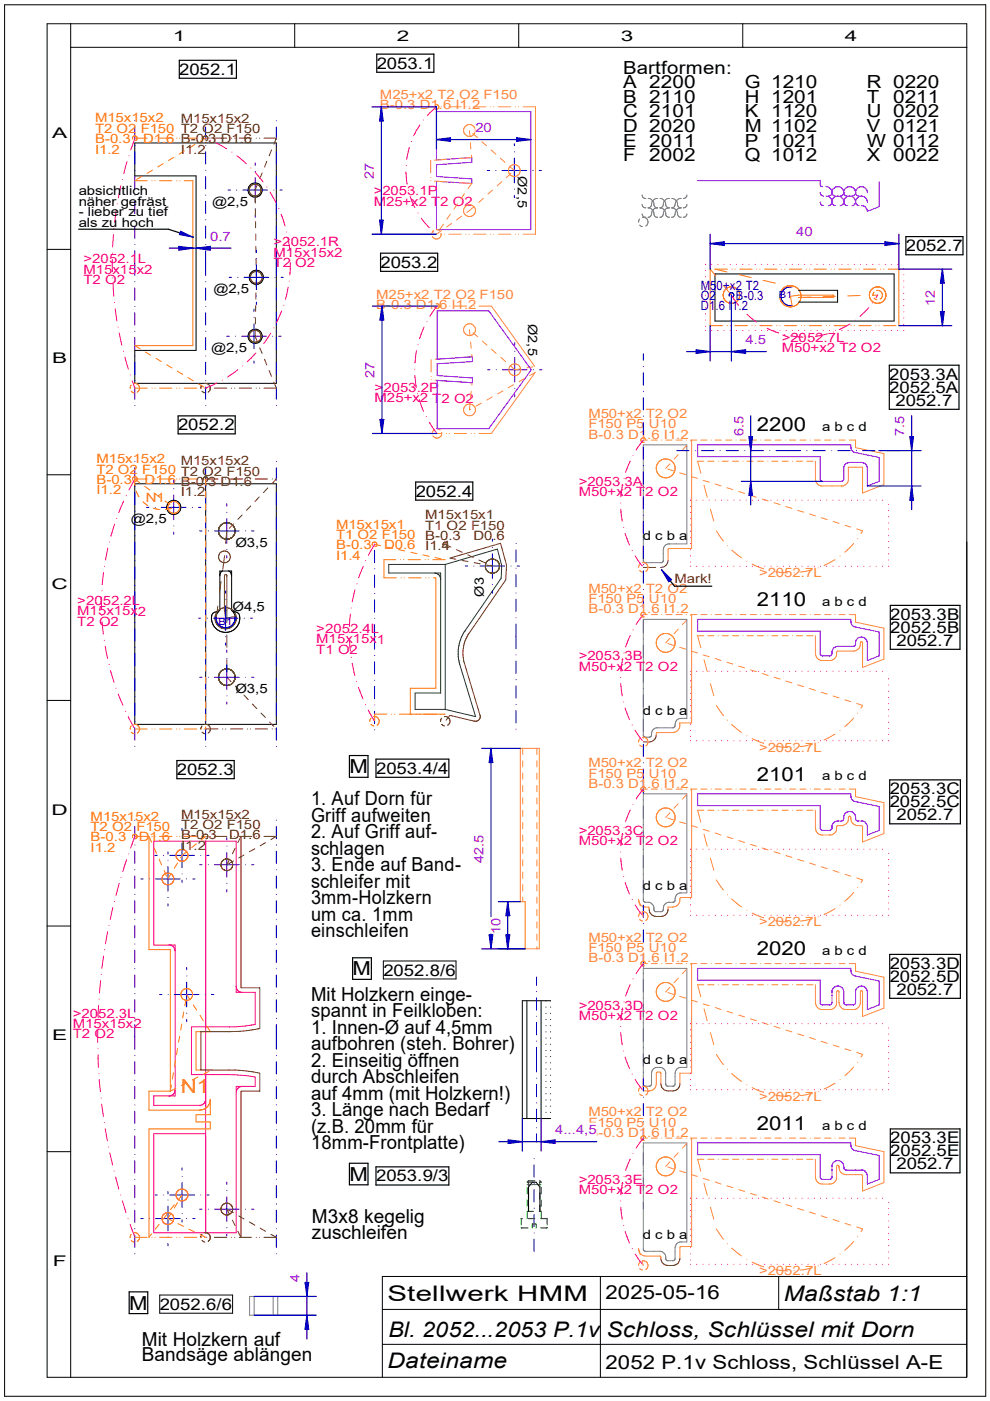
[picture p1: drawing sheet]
<svg xmlns="http://www.w3.org/2000/svg" width="210mm" height="297mm" viewBox="0 0 210 297" stroke-linecap="round" stroke-linejoin="round" font-family="sans-serif">
<defs><g id="words">
<g font-size="4.5">
<text x="82.2" y="275.9">Stellwerk HMM</text>
<text x="166.2" y="275.9">Maßstab 1:1</text>
<text x="82.4" y="283.4">Bl. 2052...2053 P.1v</text>
<text x="128.6" y="283.4">Schloss, Schlüssel mit Dorn</text>
<text x="82.2" y="290.1">Dateiname</text>
</g>
<g font-size="4.1">
<text x="160.4" y="91.5">2200</text>
<text x="160.4" y="128.5">2110</text>
<text x="74.1" y="163.9">M</text>
<text x="160.4" y="165.5">2101</text>
<text x="66" y="170.7">1. Auf Dorn für</text>
<text x="66" y="174.2">Griff aufweiten</text>
<text x="66" y="177.7">2. Auf Griff auf-</text>
<text x="66" y="181.2">schlagen</text>
<text x="66" y="184.7">3. Ende auf Band-</text>
<text x="66" y="188.2">schleifer mit</text>
<text x="66" y="191.7">3mm-Holzkern</text>
<text x="66" y="195.2">um ca. 1mm</text>
<text x="66" y="198.7">einschleifen</text>
<text x="160.4" y="202.5">2020</text>
<text x="74.8" y="206.8">M</text>
<text x="66" y="212.2">Mit Holzkern einge-</text>
<text x="66" y="215.7">spannt in Feilkloben:</text>
<text x="66" y="219.2">1. Innen-Ø auf 4,5mm</text>
<text x="66" y="222.7">aufbohren (steh. Bohrer)</text>
<text x="66" y="226.2">2. Einseitig öffnen</text>
<text x="66" y="229.7">durch Abschleifen</text>
<text x="66" y="233.2">auf 4mm (mit Holzkern!)</text>
<text x="66" y="236.7">3. Länge nach Bedarf</text>
<text x="160.4" y="239.5">2011</text>
<text x="66" y="240.2">(z.B. 20mm für</text>
<text x="66" y="243.7">18mm-Frontplatte)</text>
<text x="74.1" y="250.4">M</text>
<text x="66.1" y="259.3">M3x8 kegelig</text>
<text x="66.1" y="262.6">zuschleifen</text>
<text x="128.4" y="275.4">2025-05-16</text>
<text x="27.4" y="277.7">M</text>
<text x="30.1" y="285.3">Mit Holzkern auf</text>
<text x="30.1" y="288.6">Bandsäge ablängen</text>
<text x="128.4" y="290.2">2052 P.1v Schloss, Schlüssel A-E</text>
</g>
<text font-size="4.1" fill="#ff8000" x="38.4" y="231.6">N1</text>
<g font-size="3.8">
<text x="132.1" y="15.6">Bartformen:</text>
<text x="132.1" y="18.7">A 2200</text>
<text x="132.1" y="21.8">B 2110</text>
<text x="157.9" y="18.7">G 1210</text>
<text x="157.9" y="21.8">H 1201</text>
<text x="183.8" y="18.7">R 0220</text>
<text x="183.8" y="21.8">T</text>
<text x="189.4" y="21.8">0211</text>
<text x="132.1" y="24.9">C 2101</text>
<text x="132.1" y="28">D 2020</text>
<text x="157.9" y="24.9">K 1120</text>
<text x="157.9" y="28">M 1102</text>
<text x="183.8" y="24.9">U 0202</text>
<text x="183.8" y="28">V 0121</text>
<text x="132.1" y="31.1">E 2011</text>
<text x="132.1" y="34.2">F</text>
<text x="137.7" y="34.2">2002</text>
<text x="157.9" y="31.1">P 1021</text>
<text x="157.9" y="34.2">Q 1012</text>
<text x="183.8" y="31.1">W 0112</text>
<text x="183.8" y="34.2">X 0022</text>
</g>
<g font-size="3.4">
<text x="38" y="15.9">2052.1</text>
<text x="79.9" y="14.6">2053.1</text>
<text x="192.1" y="53.3">2052.7</text>
<text x="80.7" y="56.8">2053.2</text>
<text x="188.6" y="80.6">2053.3A</text>
<text x="188.6" y="83.3">2052.5A</text>
<text x="189.9" y="86.1">2052.7</text>
<text x="37.8" y="91.3">2052.2</text>
<text x="88.1" y="105.3">2052.4</text>
<text x="188.8" y="131.4">2053.3B</text>
<text x="188.8" y="134.2">2052.5B</text>
<text x="190.1" y="136.9">2052.7</text>
<text x="37.5" y="164.4">2052.3</text>
<text x="79.8" y="164.1">2053.4/4</text>
<text x="188.6" y="168.4">2053.3C</text>
<text x="188.6" y="171.2">2052.5C</text>
<text x="190.1" y="173.9">2052.7</text>
<text x="81.3" y="206.8">2052.8/6</text>
<text x="188.6" y="205.4">2053.3D</text>
<text x="188.6" y="208.2">2052.5D</text>
<text x="190.1" y="210.9">2052.7</text>
<text x="188.8" y="242.4">2053.3E</text>
<text x="188.8" y="245.2">2052.5E</text>
<text x="79.8" y="250.5">2053.9/3</text>
<text x="190.1" y="247.9">2052.7</text>
<text x="33.9" y="277.7">2052.6/6</text>
</g>
<g font-size="3.1">
<text x="36.6" y="8.6">1</text>
<text x="84.1" y="8.6">2</text>
<text x="131.6" y="8.6">3</text>
<text x="179.1" y="8.6">4</text>
<text x="11" y="29.2">A</text>
<text x="11" y="77">B</text>
<text x="10.9" y="124.9">C</text>
<text x="10.9" y="172.7">D</text>
<text x="11" y="220.6">E</text>
<text x="11.2" y="268.4">F</text>
</g>
<g font-size="2.7" fill="#ff8040">
<text x="80.6" y="20.9">M25+x2 T2 O2 F150</text>
<text x="80.6" y="23.1">B-0.3 D1.6 I1.2</text>
<text x="79.8" y="63.3">M25+x2 T2 O2 F150</text>
<text x="79.8" y="65.5">B-0.3 D1.6 I1.2</text>
<text x="124.8" y="88.6">M50+x2 T2 O2</text>
<text x="124.8" y="90.8">F150 P5 U10</text>
<text x="124.8" y="93">B-0.3 D1.6 I1.2</text>
<text x="124.8" y="125.6">M50+x2 T2 O2</text>
<text x="161" y="122.3">&gt;2052.7L</text>
<text x="124.8" y="127.8">F150 P5 U10</text>
<text x="124.8" y="130">B-0.3 D1.6 I1.2</text>
<text x="161" y="159.3">&gt;2052.7L</text>
<text x="124.8" y="162.6">M50+x2 T2 O2</text>
<text x="124.8" y="164.8">F150 P5 U10</text>
<text x="124.8" y="167">B-0.3 D1.6 I1.2</text>
<text x="161" y="196.3">&gt;2052.7L</text>
<text x="124.8" y="199.6">M50+x2 T2 O2</text>
<text x="124.8" y="201.8">F150 P5 U10</text>
<text x="124.8" y="204">B-0.3 D1.6 I1.2</text>
<text x="161" y="233.3">&gt;2052.7L</text>
<text x="124.8" y="236.6">M50+x2 T2 O2</text>
<text x="124.8" y="238.8">F150 P5 U10</text>
<text x="124.8" y="241">B-0.3 D1.6 I1.2</text>
<text x="161" y="270.3">&gt;2052.7L</text>
</g>
<g font-size="2.7" fill="#ff8000">
<text x="20.2" y="25.9">M15x15x2</text>
<text x="20.2" y="28.2">T2 O2 F150 T2 O2 F150</text>
<text x="20.2" y="30.4">B-0.3</text>
<text x="20.2" y="32.6">I1.2</text>
<text x="30.4" y="30.4">D1.6 B-0.3 D1.6</text>
<text x="20.4" y="98.2">M15x15x2</text>
<text x="20.4" y="100.4">T2 O2 F150 T2 O2 F150</text>
<text x="20.4" y="102.6">B-0.3</text>
<text x="20.4" y="104.8">I1.2</text>
<text x="30.6" y="102.6">D1.6 B-0.3 D1.6</text>
<text x="30.9" y="106.4">N1</text>
<text x="71.2" y="112.1">M15x15x1</text>
<text x="71.2" y="114.3">T1 O2 F150</text>
<text x="71.2" y="116.5">B-0.3</text>
<text x="71.2" y="118.7">I1.4</text>
<text x="81.4" y="116.5">D0.6</text>
<text x="19.2" y="174">M15x15x2</text>
<text x="19.2" y="176.2">T2 O2 F150</text>
<text x="19.2" y="178.4">B-0.3</text>
<text x="29.4" y="178.4">D1.6</text>
<text x="19.2" y="180.6">I1.2</text>
</g>
<g font-size="2.7" fill="#804000">
<text x="38.4" y="26">M15x15x2</text>
<text x="38.4" y="32.6">I1.2</text>
<text x="38.3" y="98.6">M15x15x2</text>
<text x="38.3" y="105.2">I1.2</text>
<text x="90.2" y="110.1">M15x15x1</text>
<text x="90.2" y="112.3">T1 O2 F150</text>
<text x="90.2" y="114.5">B-0.3</text>
<text x="90.2" y="116.7">I1.4</text>
<text x="100.4" y="114.5">D0.6</text>
<text x="143" y="123.7">Mark!</text>
<text x="38.4" y="173.6">M15x15x2</text>
<text x="38.4" y="175.8">T2 O2 F150</text>
<text x="38.4" y="178">B-0.3</text>
<text x="48.6" y="178">D1.6</text>
<text x="38.4" y="180.2">I1.2</text>
</g>
<g font-size="2.7" fill="#b400b4">
<text x="100.8" y="28">20</text>
<text x="79.3" y="37.9" transform="rotate(-90 79.3 37.9)">27</text>
<text x="44.6" y="51.1">0.7</text>
<text x="168.8" y="50">40</text>
<text x="198.2" y="64.8" transform="rotate(-90 198.2 64.8)">12</text>
<text x="158.1" y="73">4.5</text>
<text x="79.4" y="80.2" transform="rotate(-90 79.4 80.2)">27</text>
<text x="157.6" y="92.5" transform="rotate(-90 157.6 92.5)">6.5</text>
<text x="191.7" y="92.5" transform="rotate(-90 191.7 92.5)">7.5</text>
<text x="102.5" y="183" transform="rotate(-90 102.5 183)">42.5</text>
<text x="106.1" y="198" transform="rotate(-90 106.1 198)">10</text>
<text x="117.7" y="240.5">4...4,5</text>
<text x="63.5" y="271.9" transform="rotate(-90 63.5 271.9)">4</text>
</g>
<g font-size="2.7">
<text x="16.7" y="41.4">absichtlich</text>
<text x="109.8" y="37.4" transform="rotate(90 109.8 37.4)">Ø2,5</text>
<text x="16.7" y="43.6">näher gefräst</text>
<text x="16.7" y="45.8">- lieber zu tief</text>
<text x="45" y="43.7">@2,5</text>
<text x="16.7" y="48">als zu hoch</text>
<text x="45.3" y="62.2">@2,5</text>
<text x="112" y="68.7" transform="rotate(90 112 68.7)">Ø2,5</text>
<text x="44.8" y="74.7">@2,5</text>
<text x="174.3" y="91.5">a b c d</text>
<text x="27.8" y="111">@2,5</text>
<text x="49.9" y="116">Ø3,5</text>
<text x="136.3" y="114.6">d c b a</text>
<text x="49.3" y="129.5">Ø4,5</text>
<text x="102.6" y="126.5" transform="rotate(-90 102.6 126.5)">Ø3</text>
<text x="174.3" y="128.5">a b c d</text>
<text x="49.9" y="147">Ø3,5</text>
<text x="136.3" y="151.6">d c b a</text>
<text x="174.3" y="165.5">a b c d</text>
<text x="136.3" y="188.6">d c b a</text>
<text x="174.3" y="202.5">a b c d</text>
<text x="136.3" y="225.6">d c b a</text>
<text x="174.3" y="239.5">a b c d</text>
<text x="136.3" y="262.6">d c b a</text>
</g>
<g font-size="2.7" fill="#ff0080">
<text x="79.2" y="41.4">&gt;2053.1P</text>
<text x="79.2" y="43.6">M25+x2 T2 O2</text>
<text x="58" y="52.2">&gt;2052.1R</text>
<text x="17.7" y="58">M15x15</text>
<text x="17.7" y="55.8">&gt;2052.1</text>
<text x="29" y="58">x2</text>
<text x="29.3" y="55.8">L</text>
<text x="58" y="54.4">M15x15x2</text>
<text x="58" y="56.6">T2 O2</text>
<text x="17.7" y="60.2">T2 O2</text>
<text x="165.8" y="72.4">&gt;2052.7L</text>
<text x="165.8" y="74.6">M50+x2 T2 O2</text>
<text x="79.4" y="83.1">&gt;</text>
<text x="81.3" y="83.1">2053.2P</text>
<text x="79.4" y="85.3">M25+x2 T2 O2</text>
<text x="122.7" y="103">&gt;2053.3A</text>
<text x="122.7" y="105.2">M50+x2 T2 O2</text>
<text x="16.4" y="130.5">M15x15x</text>
<text x="16.4" y="128.3">&gt;2052.2L</text>
<text x="29.3" y="130.5">2</text>
<text x="16.4" y="132.7">T2 O2</text>
<text x="67.1" y="134.2">&gt;2052.4L</text>
<text x="67.1" y="136.4">M15x15x</text>
<text x="79.9" y="136.4">1</text>
<text x="67.1" y="138.6">T1 O2</text>
<text x="122.7" y="140">&gt;2053.3B</text>
<text x="122.7" y="142.2">M50+x2 T2 O2</text>
<text x="122.7" y="177">&gt;2053.3C</text>
<text x="122.7" y="179.2">M50+x2 T2 O2</text>
<text x="15.4" y="215.7">&gt;2052.3L</text>
<text x="122.7" y="214">&gt;2053.3D</text>
<text x="15.4" y="217.9">M15x15x2</text>
<text x="15.4" y="220.1">T2 O2</text>
<text x="122.7" y="216.2">M50+x2 T2 O2</text>
<text x="122.7" y="251">&gt;2053.3E</text>
<text x="122.7" y="253.2">M50+x2 T2 O2</text>
</g>
<g font-size="2.7" fill="#00f">
<text x="148.6" y="61.4">M50+x2 T2</text>
<text x="148.6" y="63.6">O2</text>
<text x="148.6" y="65.8">D1.6 I1.2</text>
<text x="156" y="63.6">B-0.3</text>
</g>
<g font-size="2" fill="#00f">
<text x="165.1" y="63.2">B1</text>
<text x="46.4" y="132.6">B1</text>
</g>
</g></defs>
<g fill="none" stroke="#000" stroke-width=".21">
<path d="M1 1h208v295h-208zM10 5h195v287h-195zM15 10h190M15 5v287M62.5 5v5M110 5v5M157.5 5v5M28.6 30.3h30v51h-30v-7h13v-37h-13zM10 52.9h5M52.6 40.3h.1M52.8 58.8h.1M151.6 58.1h38v10h-38z"/>
<path d="M52.6 71.3h.1M169.3 61.6h8.3v2.4h-8.3M10 100.7h5M28.6 102.6h30v51h-30zM35.3 107.6h.1M43.6 102.6v51M46.4 113l.3 .6M46.4 113h.1M46.4 112.2h.1M46.4 112h.1M46.7 111.5l-.3 .6v.9M46.7 111.5h.1"/>
<path d="M46.7 113.6v.1M47.4 114.2h.1M47.5 110.9h.1M48.6 110.9h-1l-.9 .6M48.6 110.9h.1M48.7 110.9l.5 .3 .5 .6 .1 .5-.1 .9M48.8 114.2h.1M49.7 113.2v.2a1.81 1.81 0 0 1-3 .3M49.7 113.2h.1M49.8 112.6h.1M46.1 129.8a2.12 2.12 0 0 0 1.5 3.4h.5l.9-.4 .5-.4 .4-.7a2.28 2.28 0 0 0-.4-1.9M46.2 129.8l.4-.4v-8.3h2.5v8.3l.4 .4"/>
<path d="M46.2 129.8h-.1M46.2 129.8a1.03 1.03 0 0 0-1.4 1.1l.1 .9 .6 1.1 1.1 .9 .9 .3 1.3-.2 .8-.4 .9-1 .3-1.1a1.16 1.16 0 0 0-.1-1.2 1.16 1.16 0 0 0-1.2-.4M46.2 129.8h.1M47.2 121l-.4 .3-.2 .6M47.3 133.1h.1M48.5 121l.4 .3 .2 .8M49.5 129.8h.1M49.8 131.7v.1M10 148.5h5M46.4 143.9v.1M46.4 143.2h.1M47.2 145.1h.1"/>
<path d="M47.4 145.2h.1M48.9 142h.1M49.7 144.3v.1M49.8 143.6h.1M10 196.3h5M81.3 203.7h15.4v3.9h-15.4zM111.7 212.2v25M114.7 212.2v25M115.7 218.8h.1M115.7 217.5h.1M115.7 216.2h.1M115.7 214.8h.1"/>
<path d="M115.7 213.5h.1M115.7 212.2h.1M116.7 212.2h-6v25h6.1M116.7 218.8h.1M116.7 217.5h.1M116.7 216.2h.1M116.7 214.8h.1M116.7 213.5h.1M116.7 212.2h.1M115.7 235.8h.1M115.7 234.5h.1M115.7 233.2h.1"/>
<path d="M115.7 231.9h.1M115.7 230.6h.1M115.7 229.3h.1M115.7 228h.1M115.7 226.7h.1M115.7 225.3h.1M115.7 224h.1M115.7 222.7h.1M115.7 221.4h.1M115.7 220.1h.1M116.7 235.8h.1M116.7 234.5h.1"/>
<path d="M116.7 233.2h.1M116.7 231.9h.1M116.7 230.6h.1M116.7 229.3h.1M116.7 228h.1M116.7 226.7h.1M116.7 225.3h.1M116.7 224h.1M116.7 222.7h.1M116.7 221.4h.1M116.7 220.1h.1M10 244.2h5"/>
<path d="M112.1 256.8v-5.1l.8-1h.8l.8 1v5.1M33.9 274.6h15.4v3.8h-15.4zM81.1 277.6h123.9M127.3 270.6v21.4M165.1 270.6v7M205 270.6h-123.9v21.4M81.1 285h123.9"/>
<circle cx="54.1" cy="40.3" r="1.5"/>
<circle cx="54.3" cy="58.8" r="1.5"/>
<circle cx="54.1" cy="71.3" r="1.51"/>
<circle cx="36.8" cy="107.6" r="1.51"/>
<circle cx="104.4" cy="120" r="1.51"/>
<circle cx="48.1" cy="143.6" r="1.75"/>
</g>
<path d="M111.8 251.2h3" fill="none" stroke="#0f0" stroke-width=".21"/>
<g fill="none" stroke="#8000ff" stroke-width=".21">
<path d="M92.5 23.7h20.1v25h-20.1v-10.3l7.5 .5v-1l-7.5-.5v-2.5l7.5-.5v-1l-7.5 .5zM147.9 38.3h26v.9l.5 .4M173.9 39.1h.1M175.1 39.6a1.34 1.34 0 0 1 1.3 1.3M186.4 38.5v5.3l-2.5 1M173.9 40.9a.63 .63 0 0 0 .7 .7M173.9 42.8a.76 .76 0 0 0 .7 .8M175.1 41.6a1.36 1.36 0 0 1 1.3 1.2M175.6 43.6h.1M176.4 40.9l-.2 .5-.6 .2M176.4 40.9l.3 .5 .4 .2M176.4 43l-.2 .3-.6 .3"/>
<path d="M176.4 43l.4 .5 .3 .1M177.6 41.6a1.24 1.24 0 0 0-1.2 1.4M177.6 41.6h.1M177.6 41.6a1.36 1.36 0 0 1 1.3 1.2M178.9 40.9a.71 .71 0 0 1-.8 .7M178.9 40.9l.3 .5 .5 .2M178.9 43l-.3 .4-.4 .2M178.9 43l.4 .5 .4 .1M178.9 40.9a1.28 1.28 0 0 0-1.1-1.3 1.28 1.28 0 0 0-1.4 1v.3M180.1 41.6a1.24 1.24 0 0 0-1.2 1.4M180.1 41.6h.1M180.1 41.6a1.31 1.31 0 0 1 1.3 1"/>
<path d="M181.4 40.6a1.26 1.26 0 0 0-1.4-1 1.26 1.26 0 0 0-1.1 1.3M181.4 40.6a1.26 1.26 0 0 1 1.3-1 1.26 1.26 0 0 1 1.2 1.3M181.4 40.6v.3M181.4 42.6v.4M181.4 40.9h.1M181.4 40.9a.71 .71 0 0 1-.8 .7M181.4 40.9a.71 .71 0 0 0 .8 .7M181.4 43l-.3 .4-.4 .2M181.4 43a.81 .81 0 0 0 .8 .6M181.4 42.8h.1M182.6 41.6a1.36 1.36 0 0 1 1.3 1.2M182.6 43.6a1.23 1.23 0 0 1 1.3 1.2"/>
<path d="M182.6 41.6h.1M182.6 41.6a1.31 1.31 0 0 0-1.2 1M183.9 44.8h.1M92.7 65.9h10.9l9 12.5-9 12.5h-10.9v-10.3l7.5 .6v-1.1l-7.5-.5v-2.5l7.5-.4v-1.1l-7.5 .6zM147.9 94.3h32.5a1.36 1.36 0 0 0 1.3 1.7l4.7 1v5.1l-2.5 .9v-3.9l-.3-.5-.4-.4-.6-.2h-2.5a1.25 1.25 0 0 0-1.2 1.1v2.5l-.3 .4-4.3 .1-.4-.4v-4.9h-26zM180.4 94.7h.1M183.9 99.3h.1M173.9 101.6h.1M178.9 101.7v.1M173.9 138.6h.1M180.4 131.7v-.4h-32.5v2.5h26v4.9l.4 .4h1.7l.3-.3a1.48 1.48 0 0 1 1.3-1.8h3.5l.3-.2a1.57 1.57 0 0 1 .7-1.6l.5-.2M180.4 131.7a1.27 1.27 0 0 0 1.3 1.3l4.7 1v5.1l-2.5 .9v-3.9l-.5-.8-.8-.3"/>
<path d="M180.4 131.7h.1M182.6 135h.1M183.9 136.3h.1M173.9 175.6h.1M180.1 172h.1M180.4 168.7v-.4h-32.5v2.5h26v4.9l.4 .4h1.7l.3-.3a1.54 1.54 0 0 1 1.2-1.7h.9l.5-.3a1.57 1.57 0 0 1 .7-1.6l.5-.2M180.4 168.7a1.27 1.27 0 0 0 1.3 1.3l4.7 1v5.1l-2.5 .9v-1.9l-.4-.7a1.63 1.63 0 0 0-1.6-.3l-.5-.4a1.34 1.34 0 0 0-1.3-1.7M180.4 168.7h.1M181.4 173.3h.1M181.4 173.6h.1M183.9 175.3h.1M173.9 212.6h.1"/>
<path d="M177.6 209a1.27 1.27 0 0 1 1.3 1.3M177.6 209h.1M178.9 210.3h.1M178.9 212.6h.1M180.4 205.7v-.4h-32.5v2.5h26v4.9l.4 .4h1.7l.3-.2 .1-2.8a1.25 1.25 0 0 1 1.2-1.1M180.4 205.7a1.27 1.27 0 0 0 1.3 1.3l4.7 1v5.1l-2.5 .9v-3.9l-.1-.4a1.35 1.35 0 0 0-1.2-.7M180.4 205.7h.1M182.6 209l-.7 .3-.4 .4-.1 .4v2.5l-.4 .5h-1.7l-.3-.2-.1-2.6M182.6 209h.1M183.9 210.3h.1M173.9 249.6h.1M177.6 246a1.27 1.27 0 0 1 1.3 1.3"/>
<path d="M177.6 246h.1M178.9 247.3h.1M178.9 247.6h.1M180.4 242.7a1.27 1.27 0 0 0 1.3 1.3l4.7 1v5.1l-2.5 .9v-1.9l-.5-.8-.6-.2h-3.4l-.4-.2-.1-.6M180.4 242.7v-.4h-32.5v2.5h26v4.9l.4 .4h1.7l.3-.2 .1-2.8a1.25 1.25 0 0 1 1.2-1.1M180.4 242.7h.1M183.9 249.3h.1"/>
</g>
<g fill="none" stroke="#00f" stroke-width=".21">
<path d="M28.6 26.9v2.6M28.6 32.2v2.6M28.6 37.4v2.6M28.6 36.1h.1M28.6 30.9h.1M28.6 25.6h.1M43.6 36.1h.1M43.6 30.9h.1M43.6 25.6h.1M43.6 26.9v2.6M43.6 32.2v2.6M43.6 37.4v2.6"/>
<path d="M54.1 34.5v.6M54.1 37.7v5.2M54.1 36.4h.1M58.6 26.9v2.6M58.6 32.2v2.6M58.6 37.4v2.6M58.6 36.1h.1M58.6 30.9h.1M58.6 25.6h.1M103.3 36.2h.5M105.1 36.2h.1M106.4 36.2h5.3"/>
<path d="M109.1 30.4v.5M109.1 33.5v5.3M109.1 32.2h.1M113 36.2h.1M114.3 36.2h.5M28.6 42.7v2.6M28.6 47.9v2.6M28.6 53.2v5.2M28.6 51.9h.1M28.6 46.6h.1M28.6 41.4h.1M28.6 59.7h.1"/>
<path d="M43.6 51.9h.1M43.6 46.6h.1M43.6 41.4h.1M43.6 59.7h.1M43.6 42.7v2.6M43.6 47.9v2.6M43.6 53.2v5.2M48.3 40.3h.6M48.6 58.8h.5M50.2 40.3h.1M50.4 58.8h.1M51.5 40.3h5.2"/>
<path d="M51.7 58.8h5.3M54.1 45.6v.5M54.1 44.2h.1M54.4 53v.6M54.4 56.2v5.2M54.4 54.9h.1M58 40.3h.1M58.3 58.8h.1M58.6 42.7v2.6M58.6 47.9v2.6M58.6 53.2v5.2M58.6 51.9h.1"/>
<path d="M58.6 46.6h.1M58.6 41.4h.1M58.6 59.7h.1M59.4 40.3h.5M59.6 58.8h.5M109.1 41.4v.5M109.1 40.1h.1M28.6 61v2.7M28.6 66.3v2.6M28.6 71.5v2.7M28.6 76.8v2.6M28.6 65h.1"/>
<path d="M28.6 70.2h.1M28.6 75.5h.1M43.6 65h.1M43.6 70.2h.1M43.6 75.5h.1M43.6 61v2.7M43.6 66.3v2.6M43.6 71.5v2.7M43.6 76.8v2.6M48.1 71.3h.5M49.9 71.3h.1M51.2 71.3h5.3"/>
<path d="M53.8 65.5v.5M53.8 68.7v5.2M53.8 76.5v.5M53.8 75.2h.1M53.8 67.4h.1M54.4 64v.6M54.4 62.7h.1M57.8 71.3h.1M58.6 61v2.7M58.6 66.3v2.6M58.6 71.5v2.7M58.6 76.8v2.6"/>
<path d="M58.6 65h.1M58.6 70.2h.1M58.6 75.5h.1M59.1 71.3h.5M103.4 78.4h.5M105.2 78.4h.1M106.5 78.4h5.3M109.1 72.6v.6M109.1 75.8v5.2M109.1 74.5h.1M113.1 78.4h.1M114.4 78.4h.5"/>
<path d="M136.4 75v1.4M136.4 79v2.7M136.4 77.7h.1M154.6 62.7h.1M154.6 62.7l.1-.5a.5 .5 0 0 1 .9 .2v.3l-.4 .3M165.6 62.9h.1M166.4 64.4l.1 .1M166.5 64.5l.3 .1M166.6 61.1l-.4 .2a1.92 1.92 0 0 0-.6 1.4l.2 1.1 .6 .6M166.7 61l-.1 .1M166.8 64.6l.1 .1M166.9 64.7l1 .1"/>
<path d="M167.2 60.8l-.1 .1M167.9 60.8l-1.2 .2M28.6 82v2.7M28.6 99.2v2.6M28.6 97.9h.1M28.6 80.7h.1M28.6 86h.1M43.6 97.9h.1M43.6 80.7h.1M43.6 86h.1M43.6 82v2.7M43.6 99.2v2.6"/>
<path d="M58.6 97.9h.1M58.6 82v2.7M58.6 99.2v2.6M58.6 80.7h.1M58.6 86h.1M109.1 83.7v.5M109.1 82.3h.1M136.4 84.3v2.6M136.4 89.5v2.7M136.4 94.8v2.6M136.4 98.7h.1M136.4 93.5h.1"/>
<path d="M136.4 88.2h.1M136.4 83h.1M143.5 95.5h2.6M147.4 95.5h.1M148.7 95.5h2.6M152.7 95.5h.1M154 95.5h2.6M157.9 95.5h.1M159.2 95.5h2.7M163.2 95.5h.1M164.5 95.5h5.3M171.1 95.5h.1"/>
<path d="M172.4 95.5h2.6M176.3 95.5h.1M177.6 95.5h2.7M181.6 95.5h.1M182.9 95.5h2.6M186.8 95.5h.1M188.1 95.5h2.7M28.6 104.4v2.7M28.6 109.7v2.6M28.6 114.9v2.7M28.6 118.9h.1M28.6 113.6h.1"/>
<path d="M28.6 108.4h.1M28.6 103.1h.1M31.1 107.6h.5M32.9 107.6h.1M34.2 107.6h5.3M36.8 101.8v.5M36.8 104.9v5.3M36.8 112.8v.5M36.8 111.5h.1M36.8 103.6h.1M40.8 107.6h.1M42.1 107.6h.5"/>
<path d="M42.3 112.6h.5M43.6 118.9h.1M43.6 113.6h.1M43.6 108.4h.1M43.6 103.1h.1M43.6 104.4v2.7M43.6 109.7v2.6M43.6 114.9v2.7M44.2 112.6h.1M45.5 112.6h5.2M48.1 106.8v.5M48.1 109.9v5.3"/>
<path d="M48.1 117.8v.5M48.1 116.5h.1M48.1 108.6h.1M52 112.6h.1M53.3 112.6h.5M58.6 118.9h.1M58.6 113.6h.1M58.6 108.4h.1M58.6 103.1h.1M58.6 104.4v2.7M58.6 109.7v2.6M58.6 114.9v2.7"/>
<path d="M79.4 116.7v2.6M79.4 115.4h.1M104.4 114.3v.5M104.4 117.4v5.2M104.4 116.1h.1M109.4 116.5v2.7M109.4 115.2h.1M136.4 100v2.7M136.4 105.3v2.6M136.4 110.5v2.7M136.4 115.8v2.6M136.4 119.7h.1"/>
<path d="M136.4 114.5h.1M136.4 109.2h.1M136.4 104h.1M28.6 120.2v2.6M28.6 125.4v5.3M28.6 133.3v2.6M28.6 138.6v2.6M28.6 132h.1M28.6 137.2h.1M28.6 124.1h.1M42.1 131.1h.5M43.6 132h.1"/>
<path d="M43.6 137.2h.1M43.6 124.1h.1M43.6 120.2v2.6M43.6 125.4v5.3M43.6 133.3v2.6M43.6 138.6v2.6M43.9 131.1h.1M45.2 131.1h5.3M45.9 130.7v.8a2.02 2.02 0 0 0 2 1.6 2.02 2.02 0 0 0 1.9-1.7v-.7M46 131.8h.1M47.2 133h.1M47.8 125.3v.5"/>
<path d="M47.8 128.4v5.3M47.8 136.3v.5M47.8 135h.1M47.8 127.1h.1M48.1 137.8v.5M48.1 139.7h.1M48.5 133h.1M51.8 131.1h.1M53.1 131.1h.5M58.6 132h.1M58.6 137.2h.1M58.6 124.1h.1"/>
<path d="M58.6 120.2v2.6M58.6 125.4v5.3M58.6 133.3v2.6M58.6 138.6v2.6M79.4 121.9v2.6M79.4 127.2v2.6M79.4 132.4v5.3M79.4 139h.1M79.4 131.1h.1M79.4 125.9h.1M79.4 120.6h.1M98.6 120h.5"/>
<path d="M100.5 120h.1M101.8 120h5.2M104.4 125.3v.5M104.4 124h.1M108.3 120h.1M109.4 121.8v2.6M109.4 127v2.7M109.4 132.3v5.2M109.4 138.9h.1M109.4 131h.1M109.4 125.7h.1M109.4 120.5h.1"/>
<path d="M109.6 120h.6M136.4 121v2.7M136.4 126.3v2.6M136.4 131.5v2.7M136.4 136.8v2.6M136.4 135.5h.1M136.4 130.2h.1M136.4 125h.1M28.6 143.8v2.6M28.6 149.1v2.6M28.6 154.3v2.6M28.6 142.5h.1"/>
<path d="M28.6 147.7h.1M28.6 153h.1M28.6 158.2h.1M42.3 143.6h.5M43.6 142.5h.1M43.6 147.7h.1M43.6 153h.1M43.6 158.2h.1M43.6 143.8v2.6M43.6 149.1v2.6M43.6 154.3v2.6M44.2 143.6h.1"/>
<path d="M45.5 143.6h5.2M48.1 141v5.2M48.1 148.8v.5M48.1 147.5h.1M52 143.6h.1M53.3 143.6h.5M58.6 142.5h.1M58.6 147.7h.1M58.6 153h.1M58.6 158.2h.1M58.6 143.8v2.6M58.6 149.1v2.6"/>
<path d="M58.6 154.3v2.6M79.4 140.3v2.6M79.4 145.5v2.7M79.4 150.8v2.6M79.4 144.2h.1M79.4 149.5h.1M79.4 154.7h.1M109.4 140.2v2.6M109.4 145.4v2.6M109.4 150.7v2.6M109.4 144.1h.1M109.4 149.4h.1"/>
<path d="M109.4 154.6h.1M136.4 142v2.7M136.4 147.3v2.6M136.4 152.5v2.7M136.4 157.8v2.6M136.4 156.5h.1M136.4 151.2h.1M136.4 146h.1M136.4 140.7h.1M28.6 175.2v2.6M28.6 179.2h.1M28.6 173.9h.1"/>
<path d="M38.6 175.6v.5M38.6 178.7v5.3M38.6 177.4h.1M48.1 177.6v.5M48.1 179.4h.1M58.6 175.2v2.6M58.6 179.2h.1M58.6 173.9h.1M136.4 163v5.3M136.4 170.9v2.6M136.4 176.1v2.7M136.4 169.6h.1"/>
<path d="M136.4 174.8h.1M136.4 161.7h.1M28.6 180.5v2.6M28.6 185.7v2.6M28.6 191v2.6M28.6 196.2v2.6M28.6 194.9h.1M28.6 189.7h.1M28.6 184.4h.1M29.8 186.4h.6M31.7 186.4h.1M32.9 181.4h.5"/>
<path d="M33 186.4h5.2M34.7 181.4h.1M35.6 180.6v.5M35.6 183.7v5.3M35.6 191.6v.5M35.6 190.3h.1M35.6 182.4h.1M36 181.4h5.2M38.6 186.6v.5M38.6 185.3h.1M39.5 186.4h.1M40.9 186.4h.5"/>
<path d="M42.3 183.3h.5M42.5 181.4h.1M43.9 181.4h.4M44.2 183.3h.1M45.5 183.3h5.2M48.1 180.7v5.3M48.1 188.6v.5M48.1 187.3h.1M52 183.3h.1M53.3 183.3h.5M58.6 180.5v2.6M58.6 185.7v2.6"/>
<path d="M58.6 191v2.6M58.6 196.2v2.6M58.6 194.9h.1M58.6 189.7h.1M58.6 184.4h.1M136.4 181.4v2.6M136.4 186.6v2.7M136.4 191.9v2.6M136.4 197.1v2.7M136.4 180.1h.1M136.4 185.3h.1M136.4 190.6h.1"/>
<path d="M136.4 195.8h.1M28.6 201.5v2.6M28.6 206.7v2.6M28.6 212v2.6M28.6 217.2v5.3M28.6 215.9h.1M28.6 210.7h.1M28.6 205.4h.1M28.6 200.2h.1M33.8 210.9h.5M35.6 210.9h.1M37 210.9h5.2"/>
<path d="M39.6 205.1v.5M39.6 208.2v5.3M39.6 216.1v.5M39.6 214.8h.1M39.6 206.9h.1M43.5 210.9h.1M44.8 210.9h.5M58.6 201.5v2.6M58.6 206.7v2.6M58.6 212v2.6M58.6 217.2v5.3M58.6 215.9h.1"/>
<path d="M58.6 210.7h.1M58.6 205.4h.1M58.6 200.2h.1M113.7 207.1v1.8M113.7 211.5v2.7M113.7 216.8v2.6M113.7 215.5h.1M113.7 210.2h.1M136.4 201.1h.1M136.4 202.4v2.7M136.4 207.7v2.6M136.4 212.9v2.7"/>
<path d="M136.4 218.2v2.6M136.4 206.4h.1M136.4 211.6h.1M136.4 216.9h.1M28.6 225.1v2.6M28.6 230.3v2.7M28.6 235.6v2.6M28.6 223.8h.1M28.6 229h.1M28.6 234.3h.1M28.6 239.5h.1M58.6 225.1v2.6"/>
<path d="M58.6 230.3v2.7M58.6 235.6v2.6M58.6 223.8h.1M58.6 229h.1M58.6 234.3h.1M58.6 239.5h.1M113.7 222v5.3M113.7 229.9v2.6M113.7 235.2v2.6M113.7 228.6h.1M113.7 233.8h.1M113.7 239.1h.1"/>
<path d="M113.7 220.7h.1M136.4 223.4v2.7M136.4 228.7v2.6M136.4 233.9v2.7M136.4 239.2v2.6M136.4 222.1h.1M136.4 227.4h.1M136.4 232.6h.1M136.4 237.9h.1M28.6 240.8v2.7M28.6 246.1v2.6M28.6 251.3v2.7"/>
<path d="M28.6 256.6v2.6M28.6 244.8h.1M28.6 250h.1M28.6 255.3h.1M29.8 258.4h.6M31.7 258.4h.1M32.9 253.4h.5M33 258.4h5.2M34.7 253.4h.1M35.6 252.6v.5M35.6 255.7v5.3M35.6 254.4h.1"/>
<path d="M36 253.4h5.2M38.6 247.6v.5M38.6 250.7v5.3M38.6 258.6v.5M38.6 257.3h.1M38.6 249.4h.1M39.5 258.4h.1M40.9 258.4h.5M42.3 256.4h.5M42.5 253.4h.1M43.9 253.4h.4M44.2 256.4h.1"/>
<path d="M45.5 256.4h5.2M48.1 250.6v.5M48.1 253.7v5.3M48.1 252.4h.1M52 256.4h.1M53.3 256.4h.5M58.6 240.8v2.7M58.6 246.1v2.6M58.6 251.3v2.7M58.6 256.6v2.6M58.6 244.8h.1M58.6 250h.1"/>
<path d="M58.6 255.3h.1M113.2 247v2.6M113.2 252.2v2.6M113.2 257.5v2.6M113.2 256.2h.1M113.2 250.9h.1M113.2 245.7h.1M113.7 240.4v1.7M136.4 244.4v2.7M136.4 249.7v2.6M136.4 254.9v1.4M136.4 243.1h.1"/>
<path d="M136.4 248.4h.1M136.4 253.6h.1M28.6 261.8v2.7M28.6 260.5h.1M28.6 265.8h.1M35.6 263.6v.5M35.6 262.3h.1M48.1 261.6v.5M48.1 260.3h.1M58.6 261.8v2.7M58.6 260.5h.1M58.6 265.8h.1"/>
<path d="M113.2 262.7v2.6M113.2 261.4h.1"/>
</g>
<g fill="none" stroke="#ff8040" stroke-width=".21">
<path d="M91.3 34v2.6M91.3 37.6h.1M91.3 38.3h.1M92.1 38.4l2.6 .2M92.4 22.2h.4a.5 .5 0 0 1 .3 .5 .5 .5 0 0 1-.4 .5h-.3l-.4-.4M93.5 22.6h.1M94.2 22.6h.1M94.7 33.8l-2.6 .2M95.2 22.6h2.6M95.7 33.7h.1M95.7 38.6h.1M96.4 33.7h.1"/>
<path d="M96.4 38.7h.1M97.4 38.7l2.6 .2-.8 1.1M98.8 22.6h.1M99.4 22.6h.1M99.5 27.7l.2 1.3M99.7 30.3l.1 1.3M99.9 32.9l.1 .5-2.6 .2M100.2 28.3l1 .9M100.4 22.6h2.6M100.8 27.7h.1M102.2 30.1l1 .8M104 22.6h.1"/>
<path d="M104.1 31.8l1 .9M104.7 22.6h.1M105.7 22.6h2.6M106.1 33.5l1 .9M106.4 38.5l-1 .9M108.1 35.3l1 .9M108.3 36.8l-.9 .9M109.3 22.6h.1M109.9 22.6h.1M110.9 22.6h2.6v27.1h-2.6M91.9 48.9l-.3 .6M92.5 48.7l.7 .2"/>
<path d="M93.5 49.5h.1M93.5 49.5l.1 .2M93.5 49.7h.1M93.6 49.7a.99 .99 0 0 1-.8 .9 .99 .99 0 0 1-1.1-.4M93.6 48.9l-1.1 .8M94 47.5l-.7 1.1M94.2 49.7h.1M95.2 49.7h2.6M95.5 45.4l-.8 1.1M95.8 47.4l-1.1 .7M97 43.2l-.7 1.1M97.9 45.8l-1.1 .8"/>
<path d="M98.5 41.1l-.8 1.1M98.8 49.7h.1M99.4 49.7h.1M100.4 49.7h2.6M100.5 43.8l-1.6 1.3M100.8 44.7h.1M102.5 42l-1 .9M104 49.7h.1M104.4 40.3l-.9 .8M104.7 49.7h.1M105.7 49.7h2.6M109.3 49.7h.1"/>
<path d="M109.9 49.7h.1M91.4 76.2v2.7M91.4 79.8h.1M92.2 65v.1M92.2 65.1h.1M92.5 64.4l.5 .1 .1 .2-.1 .5a.47 .47 0 0 1-.8-.1M92.7 64.9h1M94.7 64.9h.1M94.8 76l-2.6 .2M95.3 64.9h.1M95.8 75.9h.1M96.3 64.9h2.6"/>
<path d="M96.5 75.9h.1M99.5 69.9l.2 1.3M99.8 72.5l.1 1.3M99.9 64.9h.1M100 75.1l.1 .5-2.6 .2M100.3 70.6l1 .8M100.5 64.9h.1M100.8 69.9h.1M101.6 64.9h2.6l9.2 12.8M102.3 72.3l1 .9M104.2 74l1 .9M106.2 75.8l1 .9"/>
<path d="M108.2 77.5l.9 .9 1.3-.2M112.3 79.6l1.2-.6-9.3 12.9h-2.6M113 77.8l-1.3 .2M91.4 80.5h.1M92 91.1l-.3 .6M92.2 80.6l2.6 .2M92.6 90.9l.7 .2M92.7 91.9h1M93.6 91.7a1.01 1.01 0 0 1-.6 1.1 1.01 1.01 0 0 1-1.2-.4M93.6 91.7h.1M94.7 91.9h.1M95.3 91.9h.1"/>
<path d="M95.8 80.9h.1M96.3 91.9h2.6M96.5 80.9h.1M97.5 81l2.6 .2-.1 .5M99.7 85.6l-.2 1.3 .3-.1M99.9 91.9h.1M99.9 83l-.1 1.3M100.5 91.9h.1M100.8 86.9h.1M102.1 85.5l-1.2 .6M104.4 84.2l-1.2 .6M106.6 82.9l-1.1 .6"/>
<path d="M108.9 81.6l-1.2 .6M111.2 80.3l-1.2 .6M135.9 93.1h.1M135.9 93.5h.1M136.2 93.8h.1M136.4 93.3h.8M136.9 93.2a.49 .49 0 0 0-.7-.3 .49 .49 0 0 0-.3 .6 .49 .49 0 0 0 .7 .3M138.1 93.3h1.3M139.2 99.9h.1M140.3 93.3h.1M140.5 97.4h.1M141.2 93.3h1.3"/>
<path d="M141.6 99.4l1.3 .5M141.8 97.4h.1M142 98.3l-.9 1M143 98.6h.1M143.3 93.3h1.4M143.8 96.4l-.9 1M145.5 93.3h.1M145.6 94.4l-.9 1M146.4 93.3h1.3M146.5 93.5l.1-.2v23h-4.8l-.2 .2v2.3M148.6 93.3h1.3M149.2 97.8h-1.3l.7 2.5"/>
<path d="M150.1 97.8h1.3M150.8 93.3h.1M151.6 93.3h1.4M152.3 97.8h.1M153.1 97.8h1.3M153.8 93.3h1.4M155.3 97.8h1.3M156 93.3h.1M156.9 93.3h1.3M157.5 97.8h.1M158.4 97.8h1.3M159.1 93.3h1.3"/>
<path d="M160.6 97.8h1.3M161.3 93.3h.1M162.1 93.3h1.3M162.8 97.8h.1M163.6 97.8h1.3M164.3 93.3h1.4M165.8 97.8h1.3M166.5 93.3h.1M167.4 93.3h1.3M168 97.8h.1M168.9 97.8h1.3M169.6 93.3h1.3"/>
<path d="M171.1 97.8h1.3M171.8 93.3h.1M172.6 93.3h1.3M172.9 97.8v3.8M174.8 93.3h1.3M177 93.3h.1M177.9 93.3h1.3M180.1 93.3h1.3v1.6l6 1.3v6.5l-4.5 1.8v-5.4h-3v2.7l-.2 .4-.4 .6-.7 .2h-4.4a1.51 1.51 0 0 1-1.3-1.4M135.6 119.7l-.2 .6M136.2 119.3a1.01 1.01 0 0 1 1.1 .7 1.01 1.01 0 0 1-.4 1.2M136.2 119.3h.1M144.1 100.2l1.3 .4"/>
<path d="M146.6 101l1.3 .4M149.1 101.9l1.3 .3M149.3 102.9l.6 2.5M150.6 107.9l.7 2.6M151.6 102.6l1.3 .4M151.9 112.6l1.5 2.1M154.1 103.4l1.3 .4M154.2 115.7h.1M155.2 116.6l2 1.7M156.6 104.2l1.3 .4M158.3 119h.1M159.1 105l1.3 .4"/>
<path d="M159.5 119.6l2.4 1M161.6 105.8l1.3 .4M164.1 106.6l1.3 .4M166.6 107.4l1.3 .4M169.1 108.2l1.3 .4M171.6 109l1.3 .4M172.9 101.6h.1M174.1 109.8l1.3 .4M176.7 110.6l1.2 .4M177 118.7l-2.3 1.2M178.1 117.9h.1M179.2 111.4l1.2 .4"/>
<path d="M181 115.2l-1.9 1.9M181.7 112.1l1.2 .5-.4 .5M181.8 114.2h.1M135.6 120.9l.6 .4M135.9 130.1h.1M136.2 130.8h.1M136.4 130.3h.8M136.9 130.2a.51 .51 0 0 0-.7-.4 .51 .51 0 0 0-.3 .7 .51 .51 0 0 0 .7 .3M138.1 130.3h1.3M139.3 135.6h.1M140.3 130.3h.1M140.5 134.4h.1"/>
<path d="M141.2 130.3h1.3M141.6 136.4l1.3 .5M141.8 134.4h.1M142 135.3l-.9 1M143 135.6h.1M143.3 130.3h1.4M143.8 133.4l-.9 1M144.1 137.2l1.3 .4M145.5 130.3h.1M145.6 131.5l-.9 .9M146.4 130.3h1.3M146.5 130.5l.1-.2v23h-2.5a1.54 1.54 0 0 1-1.4 2"/>
<path d="M146.6 138l1.3 .4M148.6 130.3h1.3M149.1 138.9l1.3 .3M149.2 134.8h-1.3l.7 2.5M149.3 139.9l.6 2.5M150.1 134.8h1.3M150.8 130.3h.1M151.6 130.3h1.4M151.6 139.6l1.3 .4M152.3 134.8h.1M153.1 134.8h1.3M153.8 130.3h1.4"/>
<path d="M155.3 134.8h1.3M156 130.3h.1M156.9 130.3h1.3M157.5 134.8h.1M158.4 134.8h1.3M159.1 130.3h1.3M160.6 134.8h1.3M161.3 130.3h.1M162.1 130.3h1.3M162.8 134.8h.1M163.2 120.9h.1M163.6 134.8h1.3"/>
<path d="M164.3 130.3h1.4M164.5 121.2l2.5 .3M165.8 134.8h1.3M166.5 130.3h.1M167.4 130.3h1.3M168 134.8h.1M168.4 121.4h.1M168.9 134.8h1.3M169.6 130.3h1.3M171.1 134.8h1.3M171.8 130.3h.1M172.3 120.8l-2.6 .5"/>
<path d="M172.6 130.3h1.3M172.9 134.8v3.8M172.9 138.6h.1M173.5 120.4h.1M174.8 130.3h1.3M177 130.3h.1M177.9 130.3h1.3M180.1 130.3h1.3v1.6l6 1.3v6.5l-4.5 1.8v-5.2M182.9 136.3l-.2-.2h-.2a1.7 1.7 0 0 1-1.4 1.9h-3.6l-.1 .3a1.47 1.47 0 0 1-1.3 1.7h-1.9a1.51 1.51 0 0 1-1.3-1.4M182.9 136.3h.1M110.8 158.7v1.3M113.8 158.7v1.3"/>
<path d="M135.6 156.7l-.2 .6M135.6 157.9l.6 .4M136.3 156.3h-.1a.99 .99 0 0 1 1.1 .7 .99 .99 0 0 1-.4 1.2M142.7 155.3h-3.4l-.2 .5M150.6 144.9l.7 2.6M151.9 149.6l1.5 2.1M154.1 140.4l1.3 .4M154.2 152.7h.1M155.2 153.6l2 1.7M156.6 141.2l1.3 .4M158.3 156h.1M159.1 142l1.3 .4"/>
<path d="M159.5 156.6l2.4 1M161.6 142.8l1.3 .4M163.2 157.9h.1M164.1 143.6l1.3 .4M164.5 158.2l2.5 .3M166.6 144.4l1.3 .4M168.4 158.4h.1M169.1 145.2l1.3 .4M171.6 146l1.3 .4M172.3 157.8l-2.6 .5M173.5 157.4h.1M174.1 146.8l1.3 .4"/>
<path d="M176.7 147.6l1.2 .4M177 155.7l-2.3 1.2M178.1 154.9h.1M179.2 148.4l1.2 .4M181 152.2l-1.9 1.9M181.7 149.1l1.2 .5-.4 .5M181.8 151.2h.1M110.8 161.3v1.3M110.8 163.9v1.3M110.8 166.5v1.4M110.8 169.2v1.3M110.8 171.8v1.3"/>
<path d="M110.8 174.4v1.3M110.8 177v1.3M110.8 179.7v1.3M113.8 161.3v1.3M113.8 163.9v1.3M113.8 166.5v1.4M113.8 169.2v1.3M113.8 171.8v1.3M113.8 174.4v1.3M113.8 177v1.3M113.8 179.7v1.3M135.9 167.1h.1"/>
<path d="M135.9 167.5h.1M136.4 167.3h.8M136.9 167.2a.49 .49 0 0 0-.7-.3 .49 .49 0 0 0-.3 .6 .49 .49 0 0 0 .7 .3M138.1 167.3h1.3M139.2 173.9h.1M139.3 172.6h.1M140.3 167.3h.1M141.2 167.3h1.3M141.6 173.4l1.3 .5M141.8 171.4h.1M142 172.3l-.9 1M143.3 167.3h1.4"/>
<path d="M143.8 170.4l-.9 1M144.1 174.2l1.3 .4M145.5 167.3h.1M145.6 168.5l-.9 .9M146.4 167.3h1.3M146.5 167.5l.1-.2v23h-2.2l-.2 .1a1.67 1.67 0 0 1-1.5 1.9M146.6 175l1.3 .4M148.6 167.3h1.3M149.1 175.9l1.3 .3M149.2 171.8h-1.3l.7 2.5M149.3 176.9l.6 2.5M150.1 171.8h1.3"/>
<path d="M150.8 167.3h.1M151.6 167.3h1.4M151.6 176.6l1.3 .4M152.3 171.8h.1M153.1 171.8h1.3M153.8 167.3h1.4M154.1 177.4l1.3 .4M155.3 171.8h1.3M156 167.3h.1M156.6 178.2l1.3 .4M156.9 167.3h1.3M157.5 171.8h.1"/>
<path d="M158.4 171.8h1.3M159.1 167.3h1.3M159.1 179l1.3 .4M160.6 171.8h1.3M161.3 167.3h.1M161.6 179.8l1.3 .4M162.1 167.3h1.3M162.8 171.8h.1M163.6 171.8h1.3M164.3 167.3h1.4M165.8 171.8h1.3M166.5 167.3h.1"/>
<path d="M167.4 167.3h1.3M168 171.8h.1M168.9 171.8h1.3M169.6 167.3h1.3M171.1 171.8h1.3M171.8 167.3h.1M172.6 167.3h1.3M172.9 171.8v3.8M172.9 175.6h.1M174.8 167.3h1.3M177 167.3h.1M177.9 167.3h1.3"/>
<path d="M180.1 167.3h1.3v1.6l6 1.3v6.5l-4.5 1.8v-3.2M180.4 173.3l-.3-.2a.85 .85 0 0 0-.3 .9l-.3 .6a2.12 2.12 0 0 1-2 .4l-.1 .3a1.47 1.47 0 0 1-1.3 1.7h-1.9a1.47 1.47 0 0 1-1.3-1.4M180.4 173.6a1.51 1.51 0 0 0 1.3 1.4h1l.2 .3M180.4 173.3h.1M180.4 173.6h.1M180.4 173.3v.3M182.9 175.3h.1M110.8 182.3v1.3M110.8 184.9v1.3M110.8 187.5v1.4M110.8 190.2v1M111.3 191.2h-1v-32.5h4v42.5h-3"/>
<path d="M113.8 182.3v1.3M113.8 184.9v1.3M113.8 187.5v1.4M113.8 190.2v1.3M113.8 192.8v1.3M113.8 195.5v1.3M113.8 198.1v1.3M135.4 190.8a1.66 1.66 0 0 0 2.1 1.5l.1 .3M135.4 190.8h.1M135.4 190.8l.4 1.3M135.6 193.7l-.2 .6M135.6 194.9l.6 .4"/>
<path d="M136.1 193.3l.3 1M136.3 193.3h-.1a.99 .99 0 0 1 1.1 .7 .99 .99 0 0 1-.4 1.2M137.6 192.6h.1M137.6 192.6v.2M142.7 192.3h-1.1v.5M150.6 181.9l.7 2.6M151.9 186.6l1.5 2.1M154.2 189.7h.1M155.2 190.6l2 1.7M158.3 193h.1M159.5 193.6l2.4 1M163.2 194.9h.1"/>
<path d="M164.1 180.6l1.3 .4M164.5 195.2l2.5 .3M166.6 181.4l1.3 .4M168.4 195.4h.1M169.1 182.2l1.3 .4M171.6 183l1.3 .4M172.3 194.8l-2.6 .5M173.5 194.4h.1M174.1 183.8l1.3 .4M176.7 184.6l1.2 .4M177 192.7l-2.3 1.2M178.1 191.9h.1"/>
<path d="M179.2 185.4l1.2 .4M181 189.2l-1.9 1.9M181.7 186.1l1.2 .5-.4 .5M181.8 188.2h.1M113.8 200.7v.5M136.4 204.3h.8M136.9 204.2a.5 .5 0 0 0-.7-.4 .5 .5 0 0 0-.3 .7 .5 .5 0 0 0 .7 .3M138.1 204.3h1.3M139.2 210.9h.1M139.3 209.5v.1M140.3 204.3h.1M140.5 208.4h.1"/>
<path d="M141.2 204.3h1.3M141.6 210.4l1.3 .5M141.8 208.4h.1M142 209.3l-.9 1M143 209.5v.1M143.3 204.3h1.4M143.8 207.4l-.9 1M144.1 211.2l1.3 .4M145.5 204.3h.1M145.6 205.5l-.9 .9M146.4 204.3h1.3M146.5 204.5l.1-.2v23.2h-2.5v2.3"/>
<path d="M146.6 212l1.3 .4M148.6 204.3h1.3M149.1 212.9l1.3 .3M149.2 208.8h-1.3l.7 2.5M149.3 213.9l.6 2.5M150.1 208.8h1.3M150.6 218.9l.7 2.6M150.8 204.3h.1M151.6 204.3h1.4M151.6 213.6l1.3 .4M152.3 208.8h.1M153.1 208.8h1.3"/>
<path d="M153.8 204.3h1.4M154.1 214.4l1.3 .4M155.3 208.8h1.3M156 204.3h.1M156.6 215.2l1.3 .4M156.9 204.3h1.3M157.5 208.8h.1M158.4 208.8h1.3M159.1 204.3h1.3M159.1 216l1.3 .4M160.6 208.8h1.3M161.3 204.3h.1"/>
<path d="M161.6 216.8l1.3 .4M162.1 204.3h1.3M162.8 208.8h.1M163.6 208.8h1.3M164.1 217.6l1.3 .4M164.3 204.3h1.4M165.8 208.8h1.3M166.5 204.3h.1M166.6 218.4l1.3 .4M167.4 204.3h1.3M168 208.8h.1M168.9 208.8h1.3"/>
<path d="M169.1 219.2l1.3 .4M169.6 204.3h1.3M171.1 208.8h1.3M171.6 220l1.3 .4M171.8 204.3h.1M172.6 204.3h1.3M172.9 208.8v3.8M172.9 212.6h.1M174.8 204.3h1.3M177 204.3h.1M177.9 210.3l-.2-.2-.3 .2v2.5l-.3 .6-.7 .6h-2.2a1.47 1.47 0 0 1-1.3-1.4M177.9 212.6h.1"/>
<path d="M177.9 210.3h.1M177.9 210.3v2.3M177.9 204.3h1.3M180.1 204.3h1.3v1.6l6 1.3v6.5l-4.5 1.8v-5.2M182.9 210.3l-.2-.2-.3 .2v2.3a1.51 1.51 0 0 1-1.3 1.4h-1.9a1.51 1.51 0 0 1-1.3-1.4M182.9 210.3h.1M135.6 230.7l-.2 .6M135.6 231.9l.6 .4M136.3 230.3h-.1a.99 .99 0 0 1 1.1 .7 .99 .99 0 0 1-.4 1.2M136.4 231.3h1.3M140.1 227.5l-.2-.2-.7 .1-.1 2.4a1.55 1.55 0 0 1-1.5 1.5M140.1 227.5h.1"/>
<path d="M140.1 227.5v2.3M151.9 223.6l1.5 2.1M154.2 226.7h.1M155.2 227.6l2 1.7M158.3 230h.1M159.5 230.6l2.4 1M163.2 231.9h.1M164.5 232.2l2.5 .3M168.4 232.4h.1M172.3 231.8l-2.6 .5M173.5 231.4h.1M174.1 220.8l1.3 .4"/>
<path d="M176.7 221.6l1.2 .4M177 229.7l-2.3 1.2M178.1 228.9h.1M179.2 222.4l1.2 .4M181 226.2l-1.9 1.9M181.7 223.1l1.2 .5-.4 .5M181.8 225.2h.1M135.9 241.5h.1M136.2 241.8h.1M136.4 241.3h.8M136.9 241.2a.49 .49 0 0 0-.7-.3 .49 .49 0 0 0-.3 .6 .49 .49 0 0 0 .7 .3M138.1 241.3h1.3"/>
<path d="M139.3 246.5v.1M140.3 241.3h.1M141.2 241.3h1.3M141.6 247.4l1.3 .5M142 246.3l-.9 1M143 246.5v.1M143.3 241.3h1.4M143.8 244.4l-.9 1M144.1 248.2l1.3 .4M145.5 241.3h.1M145.6 242.5l-.9 .9M146.4 241.3h1.3"/>
<path d="M146.5 241.5l.1-.2v23h-2.2l-.2 .1-.1 2.4M146.6 249l1.3 .4M148.6 241.3h1.3M149.1 249.9l1.3 .3M149.2 245.8h-1.3l.7 2.5M149.3 250.9l.6 2.5M150.1 245.8h1.3M150.6 255.9l.7 2.6M150.8 241.3h.1M151.6 241.3h1.4M151.6 250.6l1.3 .4M152.3 245.8h.1"/>
<path d="M153.1 245.8h1.3M153.8 241.3h1.4M154.1 251.4l1.3 .4M155.3 245.8h1.3M156 241.3h.1M156.6 252.2l1.3 .4M156.9 241.3h1.3M157.5 245.8h.1M158.4 245.8h1.3M159.1 241.3h1.3M159.1 253l1.3 .4M160.6 245.8h1.3"/>
<path d="M161.3 241.3h.1M161.6 253.8l1.3 .4M162.1 241.3h1.3M162.8 245.8h.1M163.6 245.8h1.3M164.1 254.6l1.3 .4M164.3 241.3h1.4M165.8 245.8h1.3M166.5 241.3h.1M166.6 255.4l1.3 .4M167.4 241.3h1.3M168 245.8h.1"/>
<path d="M168.9 245.8h1.3M169.1 256.2l1.3 .4M169.6 241.3h1.3M171.1 245.8h1.3M171.6 257l1.3 .4M171.8 241.3h.1M172.6 241.3h1.3M172.9 245.8v3.8M172.9 249.6h.1M174.1 257.8l1.3 .4M174.8 241.3h1.3M176.7 258.6l1.2 .4"/>
<path d="M177 241.3h.1M177.9 247.6a1.51 1.51 0 0 0 1.3 1.4h3.5l.2 .3M177.9 247.3l-.2-.2-.3 .2v2.5l-.3 .6-.7 .6h-2.2a1.47 1.47 0 0 1-1.3-1.4M177.9 247.3v.3M177.9 247.3h.1M177.9 247.6h.1M177.9 241.3h1.3M179.2 259.4l1.2 .4M180.1 241.3h1.3v1.6l6 1.3v6.5l-4.5 1.8v-3.2M182.9 249.3h.1M135.4 264.8a1.55 1.55 0 0 0 1.5 1.5h3.1l.1 .3M135.4 264.8h.1"/>
<path d="M135.4 264.8l.4 1.3M135.6 267.7l-.2 .6M135.6 268.9l.6 .4M136.1 267.3l.3 1M136.3 267.3h-.1a.99 .99 0 0 1 1.1 .7 .99 .99 0 0 1-.4 1.2M140.1 266.6v.2M140.1 266.6h.1M151.9 260.6l1.5 2.1M154.2 263.7h.1M155.2 264.6l2 1.7M158.3 267h.1M159.5 267.6l2.4 1"/>
<path d="M163.2 268.9h.1M164.5 269.2l2.5 .3M168.4 269.4h.1M172.3 268.8l-2.6 .5M173.5 268.4h.1M177 266.7l-2.3 1.2M178.1 265.9h.1M181 263.2l-1.9 1.9M181.7 260.1l1.2 .5-.4 .5M181.8 262.2h.1"/>
<circle cx="99.5" cy="27.7" r="1.26"/>
<circle cx="109" cy="36.2" r="1.26"/>
<circle cx="99.6" cy="44.7" r="1.25"/>
<circle cx="99.6" cy="69.9" r="1.25"/>
<circle cx="109.2" cy="78.4" r="1.26"/>
<circle cx="99.5" cy="86.9" r="1.27"/>
<circle cx="141.2" cy="99.3" r="2.01"/>
<circle cx="141.1" cy="136.3" r="2"/>
<circle cx="141.2" cy="173.3" r="2.01"/>
<circle cx="141.1" cy="210.3" r="2"/>
<circle cx="141.1" cy="247.3" r="1.99"/>
</g>
<g fill="none" stroke="#808080" stroke-width=".21">
<path d="M135.6 46.4l-.2 .7M135.6 47.7l.6 .3M136.1 43.3a.71 .71 0 0 0 .8 .8M136.1 45.3a.71 .71 0 0 0 .8 .8M136.1 41.3a.71 .71 0 0 0 .8 .8M136.3 46.1h-.1a.99 .99 0 0 1 1.1 .6 .99 .99 0 0 1-.4 1.2M137.4 42.1l.6 .1 .4 .4M138.4 42.6l.2 .3a.87 .87 0 0 0 .8 1.2M138.4 44.6l.1 .1a1.5 1.5 0 0 0 .6 1.3l.3 .1M138.4 42.6l-.2 .3a.96 .96 0 0 1-.8 1.2l.6 .1 .4 .4M138.4 44.6l-.2 .4a1.04 1.04 0 0 1-.8 1.1M138.6 45.3h.1"/>
<path d="M138.6 43.3h.1M139.4 44.1l-.6 .1-.4 .4M139.4 42.1l-.6 .1-.4 .4M139.9 42.1l.6 .1 .4 .4M140.9 42.6l-.2 .3a.96 .96 0 0 1-.8 1.2l.6 .1 .4 .4M140.9 44.6l-.2 .4a1.04 1.04 0 0 1-.8 1.1M140.9 42.6l.2 .3a.87 .87 0 0 0 .8 1.2M140.9 44.6l.1 .1a1.5 1.5 0 0 0 .6 1.3l.3 .1M141.1 45.3h.1M141.1 43.3h.1M141.9 44.1l-.6 .1-.4 .4M141.9 42.1l-.6 .1-.4 .4"/>
<path d="M142.4 42.1a1.47 1.47 0 0 1 1.3 1.6l.2 .2 .5 .2M143.6 45.3h.1M143.6 43.3h.1M144.4 44.1a1.45 1.45 0 0 0-1.4 1.6l-.3 .3-.3 .1M144.4 42.1a1.46 1.46 0 0 0-1.4 1.6l-.2 .2-.4 .2a1.39 1.39 0 0 1 1.3 1.6l.4 .3 .3 .1M145.6 41.3l-.1 .5-.6 .3M145.6 43.3l-.1 .5-.6 .3M145.6 45.3l-.1 .5-.3 .2-.3 .1M136.4 94.3h9.2v21h-3.9a1.25 1.25 0 0 0-1.1 1.2v2.5l-.2 .3h-3.7l-.3-.3zM136.4 118.8h.1M136.4 131.3h9.2v21h-1.4a1.56 1.56 0 0 0-1.2 1.8l-.3 .2h-3.5a1.55 1.55 0 0 0-1.2 1.8l-.2 .2h-1.1l-.3-.3zM136.4 155.8h.1"/>
<path d="M136.4 168.3h9.2v21h-1.4a1.56 1.56 0 0 0-1.2 1.8l-.3 .2h-1a1.55 1.55 0 0 0-1.2 1.8l-.2 .2h-1.3l-.3-.2a1.63 1.63 0 0 0-.9-1.8h-1.1l-.3-.3zM136.4 190.8h.1M138.6 192.6h.1M138.6 192.8h.1M136.4 205.3h9.2v21h-1.4a1.25 1.25 0 0 0-1.1 1.2v2.5l-.3 .3h-1.3l-.4-.4v-2.5l-.3-.7a1.64 1.64 0 0 0-1.8-.3l-.4 .1-.3 .5-.2 3-.3 .3h-1.1l-.3-.3zM136.4 229.8h.1M141.1 229.8h.1M141.1 227.5h.1M136.4 242.3h9.2v21h-1.4a1.25 1.25 0 0 0-1.1 1.2v2.5l-.1 .2-.2 .1h-1.3l-.3-.3a1.46 1.46 0 0 0-1.1-1.7h-3.3l-.4-.3zM52.9 274.9h1v3.9h-1zM57.9 274.9h1v3.9h-1zM136.4 264.8h.1"/>
<path d="M141.1 266.6h.1M141.1 266.8h.1"/>
</g>
<g fill="none" stroke="#000" stroke-width=".25">
<path d="M38 12.8h12.1v3.8h-12.1zM79.9 11.5h12.1v3.8h-12.1zM80.7 53.7h12.1v3.8h-12.1zM192.1 50.2h12.1v3.8h-12.1zM188.6 77.4h14.7v9.4h-14.7zM37.8 88.2h12.1v3.8h-12.1zM88.1 102.2h12.1v3.8h-12.1zM188.8 128.4h14.7v9.3h-14.7zM37.5 161.2h12.2v3.9h-12.2zM74.1 160.2h3.9v4.6h-3.9zM79.7 161h15.5v3.8h-15.5zM188.6 165.4h15v9.3h-15z"/>
<path d="M74.8 203.1h3.9v4.5h-3.9zM188.6 202.4h15v9.3h-15zM188.8 239.4h14.7v9.3h-14.7zM74.1 246.6h3.9v4.6h-3.9zM79.7 247.4h15.5v3.8h-15.5zM27.4 273.9h3.9v4.6h-3.9z"/>
</g>
<g fill="none" stroke="#ff0080" stroke-width=".21">
<path d="M25.6 39.4l-.5 2.6M25.9 38.1h.1M26.9 34.3l-.7 2.5M27.3 33h.1M28.6 29.3l-.9 2.5M44.6 29.7h.1M45.8 30.3l2.2 1.2M49.1 32.3h.1M50.2 33l2 1.7M53.2 35.6h.1M54.1 36.5l1.7 2.1M56.6 39.6h.1"/>
<path d="M86.1 36.4l.2 2.6M86.1 35.1h.1M86.8 31.2l-.6 2.6M87.2 30h.1M89 26.5l-1.3 2.3M89.8 25.4h.1M92.5 22.6l-1.9 1.9M23.8 53.7h.1M23.8 55v2.6M23.9 58.9h.1M24 49.7l-.1 2.7M24.2 48.4h.1"/>
<path d="M24.6 44.5l-.3 2.6M24.8 43.2h.1M57.3 40.7l1.2 2.3M59.1 44.2h.1M59.6 45.4l.9 2.5M60.8 49.1v.1M61 50.5l.4 2.5M61.3 59.6h.1M61.5 54.4h.1M61.6 55.7l-.1 2.6M86.6 40.3h.1M87 41.6l1 2.4"/>
<path d="M88.6 45.2h.1M89.3 46.3l1.7 2M91.9 49.1v.1M149.6 56h.1M149.6 57.4h.1M149.6 58.7h.1M149.6 60h.1M150.9 56h.1M152.2 56h.1M153.5 56h.1M154.8 56h.1M156.1 56h.1"/>
<path d="M157.5 56h.1M158.8 56h.1M160.1 56h.1M161.4 56h.1M162.7 56h.1M164 56h.1M165.4 56h.1M166.7 56h.1M168 56h.1M169.3 56h.1M170.6 56h.1M171.9 56h.1"/>
<path d="M173.2 56h.1M174.5 56h.1M175.9 56h.1M177.2 56h.1M178.5 56h.1M179.8 56h.1M181.1 56h.1M182.4 56h.1M183.7 56h.1M185 56h.1M186.4 56h.1M187.7 56h.1"/>
<path d="M189 56h.1M190.3 56h.1M191.6 59.6h.1M191.6 58.3h.1M191.6 56.9h.1M24 60.2l.1 2.6M24.3 64.1h.1M24.4 65.4l.4 2.6M25 69.3h.1M25.3 70.6l.5 2.6M26.2 74.5h.1M26.5 75.7l.7 2.6"/>
<path d="M27.6 79.5h.1M50.4 78.4l-2.1 1.5M51.4 77.6h.1M54.3 74.8l-1.9 1.9M55.1 73.9h.1M57.4 70.7l-1.5 2.1M58 69.5h.1M59.7 66l-1.1 2.4M60.2 64.7h.1M61.1 60.9l-.6 2.6M87.9 78.3h.1M88 79.6l.3 2.6"/>
<path d="M88.3 74.3l-.3 2.7M88.6 73.1h.1M89.9 69.3l-1 2.5M90.5 68.2h.1M92.7 64.9l-1.6 2.2M149.6 70.1h.1M149.6 61.3h.1M149.6 62.6h.1M149.6 63.9h.1M149.6 65.2h.1M149.6 66.5h.1M149.6 67.9h.1"/>
<path d="M149.6 69.2h.1M150.9 70.1h.1M152.2 70.1h.1M153.5 70.1h.1M154.8 70.1h.1M155.1 62.6l1.5 2.1M156.1 70.1h.1M157.4 65.7h.1M157.5 70.1h.1M158.4 66.6l2 1.7M158.8 70.1h.1M160.1 70.1h.1"/>
<path d="M161.4 70.1h.1M161.5 69h.1M162.6 69.6l2.5 1M162.7 70.1h.1M164 70.1h.1M165.4 70.1h.1M166.4 71h.1M166.7 70.1h.1M167.6 71.2l2.7 .3M168 70.1h.1M169.3 70.1h.1M170.6 70.1h.1"/>
<path d="M171.6 71.4h.1M171.9 70.1h.1M173.2 70.1h.1M174.5 70.1h.1M175.4 70.8l-2.5 .5M175.9 70.1h.1M176.7 70.4h.1M177.2 70.1h.1M178.5 70.1h.1M179.8 70.1h.1M180.2 68.7l-2.3 1.2M181.1 70.1h.1"/>
<path d="M181.3 67.9h.1M182.4 70.1h.1M183.7 70.1h.1M184.2 65.2l-1.9 1.9M185 64.2h.1M185 70.1h.1M186.1 62.6l-.4 .5M186.4 70.1h.1M187.7 70.1h.1M189 70.1h.1M190.3 70.1h.1M191.6 70.1h.1"/>
<path d="M191.6 68.7h.1M191.6 67.4h.1M191.6 66.1h.1M191.6 64.8h.1M191.6 63.5h.1M191.6 62.2h.1M191.6 60.9h.1M28 80.7l.6 1.6M46 81.2l-2.4 1.1M47.1 80.6h.1M88.5 83.5h.1M88.9 84.7l.9 2.5"/>
<path d="M90.4 88.3h.1M91 89.5l1.5 2.2M133.6 97.7l-1 2.5M134.2 96.6h.1M136.4 93.3l-1.5 2.1M22.9 116.2l-.5 2.5M23.2 114.9h.1M24.3 111.1l-.8 2.6M24.7 109.9h.1M26.2 106.3l-1 2.4M26.8 105.1h.1M28.6 101.6l-1.3 2.3"/>
<path d="M77.5 118.9h.1M79.4 115.4l-1.3 2.3M131.6 106.6h.1M131.6 107.9l.3 2.6M132 102.7l-.3 2.6M132.2 111.8h.1M132.3 101.4h.1M132.5 113.1l1 2.5M134 116.7h.1M134.7 117.9l1.5 2.1M146.4 106h.1M146.4 107.4h.1"/>
<path d="M146.4 108.7h.1M146.4 110h.1M146.4 111.3h.1M146.4 112.6h.1M146.4 113.9h.1M146.4 115.2h.1M146.4 116.5h.1M146.4 117.9h.1M146.4 119.2h.1M147.7 106h.1M149 106h.1M150.3 106h.1"/>
<path d="M151.6 106h.1M153 106h.1M154.3 106h.1M155.6 106h.1M156.9 106h.1M158.2 106h.1M159.5 106h.1M160.8 106h.1M162.1 106h.1M163.4 106h.1M164.8 106h.1M166.1 106h.1"/>
<path d="M167.4 106h.1M168.7 106h.1M170 106h.1M171.3 106h.1M172.6 106h.1M173.9 106h.1M175.3 106h.1M176.6 106h.1M177.9 106h.1M179.2 106h.1M180.5 106h.1M181.8 106h.1"/>
<path d="M183.1 106h.1M184.4 106h.1M185.8 106h.1M187.1 106h.1M188.4 118.7h.1M188.4 117.4h.1M188.4 116.1h.1M188.4 114.8h.1M188.4 113.5h.1M188.4 112.2h.1M188.4 110.9h.1M188.4 109.6h.1"/>
<path d="M188.4 108.2h.1M188.4 106.9h.1M21.5 126.6v2.6M21.6 125.3h.1M21.6 130.5h.1M21.7 123.9v.1M21.7 131.8l.2 2.7M22 121.4l-.3 2.5M22.1 135.8h.1M22.1 120.1h.1M22.3 137l.5 2.6M74.1 132.8h.1"/>
<path d="M74.1 135.4l.2 2.6M74.1 134.1h.1M74.3 130.2l-.2 2.6M74.5 128.9h.1M74.5 139.4h.1M75.3 125.1l-.6 2.5M75.6 123.8h.1M77 120.1l-1 2.4M132 139.7l-.3 2.6M132.3 138.4h.1M133.6 134.7l-1 2.5M134.2 133.6h.1"/>
<path d="M136.4 130.3l-1.5 2.1M146.4 120.1h.1M147.7 120.1h.1M149 120.1h.1M150.3 120.1h.1M151.6 120.1h.1M153 120.1h.1M154.3 120.1h.1M155.6 120.1h.1M156.9 120.1h.1M158.2 120.1h.1M159.5 120.1h.1"/>
<path d="M160.8 120.1h.1M162.1 120.1h.1M163.4 120.1h.1M164.8 120.1h.1M166.1 120.1h.1M167.4 120.1h.1M168.7 120.1h.1M170 120.1h.1M171.3 120.1h.1M172.6 120.1h.1M173.9 120.1h.1M175.3 120.1h.1"/>
<path d="M176.6 120.1h.1M177.9 120.1h.1M179.2 120.1h.1M180.5 120.1h.1M181.8 120.1h.1M183.1 120.1h.1M184.4 120.1h.1M185.8 120.1h.1M187.1 120.1h.1M188.4 120.1h.1M23.1 140.9h.1M23.4 142.2l.8 2.5"/>
<path d="M24.6 145.9h.1M25.1 147.2l1 2.4M26.6 150.8h.1M27.2 151.9l1.2 2.4M74.7 140.6l.5 2.6M75.6 144.5h.1M76 145.7l1 2.5M77.5 149.4h.1M78.1 150.5l1.2 2.3M131.6 143.6h.1M131.6 144.9l.3 2.6M132.2 148.8h.1"/>
<path d="M132.5 150.1l1 2.5M134 153.7h.1M134.7 154.9l1.5 2.1M146.4 142.3h.1M146.4 143h.1M146.4 144.4h.1M146.4 145.7h.1M146.4 147h.1M146.4 148.3h.1M146.4 149.6h.1M146.4 150.9h.1M146.4 152.2h.1"/>
<path d="M146.4 153.5h.1M146.4 154.9h.1M146.4 156.2h.1M146.4 157.1h.1M147.7 142.3h.1M147.7 157.1h.1M149 142.3h.1M149 157.1h.1M150.3 142.3h.1M150.3 157.1h.1M151.6 142.3h.1M151.6 157.1h.1"/>
<path d="M153 142.3h.1M153 157.1h.1M154.3 142.3h.1M154.3 157.1h.1M155.6 142.3h.1M155.6 157.1h.1M156.9 142.3h.1M156.9 157.1h.1M158.2 142.3h.1M158.2 157.1h.1M159.5 142.3h.1M159.5 157.1h.1"/>
<path d="M160.8 142.3h.1M160.8 157.1h.1M162.1 142.3h.1M162.1 157.1h.1M163.4 142.3h.1M163.4 157.1h.1M164.8 142.3h.1M164.8 157.1h.1M166.1 142.3h.1M166.1 157.1h.1M167.4 142.3h.1M167.4 157.1h.1"/>
<path d="M168.7 142.3h.1M168.7 157.1h.1M170 142.3h.1M170 157.1h.1M171.3 142.3h.1M171.3 157.1h.1M172.6 142.3h.1M172.6 157.1h.1M173.9 142.3h.1M173.9 157.1h.1M175.3 142.3h.1M175.3 157.1h.1"/>
<path d="M176.6 142.3h.1M176.6 157.1h.1M177.9 142.3h.1M177.9 157.1h.1M179.2 142.3h.1M179.2 157.1h.1M180.5 142.3h.1M180.5 157.1h.1M181.8 142.3h.1M181.8 157.1h.1M183.1 142.3h.1M183.1 157.1h.1"/>
<path d="M184.4 142.3h.1M184.4 157.1h.1M185.8 142.3h.1M185.8 157.1h.1M187.1 142.3h.1M187.1 157.1h.1M188.4 157.1h.1M188.4 155.7h.1M188.4 154.4h.1M188.4 153.1h.1M188.4 151.8h.1M188.4 150.5h.1"/>
<path d="M188.4 149.2h.1M188.4 147.9h.1M188.4 146.6h.1M188.4 145.2h.1M188.4 143.9h.1M28.6 177.3l-.9 2.5M43.6 178.3v83.1M132 176.7l-.3 2.6M132.3 175.4h.1M133.6 171.7l-1 2.5M134.2 170.6h.1M136.4 167.3l-1.5 2.1"/>
<path d="M22.8 197.5l-.4 2.6M23.1 196.2h.1M23.9 192.4l-.5 2.5M24.3 191.1h.1M25.3 187.3l-.7 2.6M25.7 186.1h.1M26.8 182.3l-.8 2.5M27.3 181.1h.1M38.6 180.1h.1M46.8 183.3h.1M131.6 180.6h.1M131.6 181.9l.3 2.6"/>
<path d="M132.2 185.8h.1M132.5 187.1l1 2.5M134 190.7h.1M134.7 191.9l1.5 2.1M146.4 180h.1M146.4 181.4h.1M146.4 182.7h.1M146.4 184h.1M146.4 185.3h.1M146.4 186.6h.1M146.4 187.9h.1M146.4 189.2h.1"/>
<path d="M146.4 190.5h.1M146.4 191.9h.1M146.4 193.2h.1M146.4 194.1h.1M147.7 180h.1M147.7 194.1h.1M149 180h.1M149 194.1h.1M150.3 180h.1M150.3 194.1h.1M151.6 180h.1M151.6 194.1h.1"/>
<path d="M153 180h.1M153 194.1h.1M154.3 180h.1M154.3 194.1h.1M155.6 180h.1M155.6 194.1h.1M156.9 180h.1M156.9 194.1h.1M158.2 180h.1M158.2 194.1h.1M159.5 180h.1M159.5 194.1h.1"/>
<path d="M160.8 180h.1M160.8 194.1h.1M162.1 180h.1M162.1 194.1h.1M163.4 180h.1M163.4 194.1h.1M164.8 180h.1M164.8 194.1h.1M166.1 180h.1M166.1 194.1h.1M167.4 180h.1M167.4 194.1h.1"/>
<path d="M168.7 180h.1M168.7 194.1h.1M170 180h.1M170 194.1h.1M171.3 180h.1M171.3 194.1h.1M172.6 180h.1M172.6 194.1h.1M173.9 180h.1M173.9 194.1h.1M175.3 180h.1M175.3 194.1h.1"/>
<path d="M176.6 180h.1M176.6 194.1h.1M177.9 180h.1M177.9 194.1h.1M179.2 180h.1M179.2 194.1h.1M180.5 180h.1M180.5 194.1h.1M181.8 180h.1M181.8 194.1h.1M183.1 180h.1M183.1 194.1h.1"/>
<path d="M184.4 180h.1M184.4 194.1h.1M185.8 180h.1M185.8 194.1h.1M187.1 180h.1M187.1 194.1h.1M188.4 194.1h.1M188.4 192.7h.1M188.4 191.4h.1M188.4 190.1h.1M188.4 188.8h.1M188.4 187.5h.1"/>
<path d="M188.4 186.2h.1M188.4 184.9h.1M188.4 183.6h.1M188.4 182.2h.1M188.4 180.9h.1M20.7 217.1h.1M20.7 218.4v2.6M20.9 213.1l-.1 2.7M21 211.8h.1M21.3 207.9l-.2 2.6M21.5 206.6h.1M22 202.7l-.4 2.6"/>
<path d="M22.1 201.4h.1M36.1 200.4a1.43 1.43 0 0 1 1.1 1.2M50.1 209.2a1.12 1.12 0 0 0 1 1.2M131.6 217.6h.1M131.6 218.9l.3 2.6M132 213.7l-.3 2.6M132.3 212.4h.1M133.6 208.7l-1 2.5M134.2 207.6h.1M136.4 204.3l-1.5 2.1M146.4 217h.1M146.4 218.4h.1"/>
<path d="M146.4 219.7h.1M147.7 217h.1M149 217h.1M150.3 217h.1M151.6 217h.1M153 217h.1M154.3 217h.1M155.6 217h.1M156.9 217h.1M158.2 217h.1M159.5 217h.1M160.8 217h.1"/>
<path d="M162.1 217h.1M163.4 217h.1M164.8 217h.1M166.1 217h.1M167.4 217h.1M168.7 217h.1M170 217h.1M171.3 217h.1M172.6 217h.1M173.9 217h.1M175.3 217h.1M176.6 217h.1"/>
<path d="M177.9 217h.1M179.2 217h.1M180.5 217h.1M181.8 217h.1M183.1 217h.1M184.4 217h.1M185.8 217h.1M187.1 217h.1M188.4 219.2h.1M188.4 217.9h.1M20.7 222.3h.1M20.8 223.6l.1 2.7"/>
<path d="M21 227.6h.1M21 228.9l.3 2.6M21.4 232.8h.1M21.5 234.1l.4 2.6M22.1 238h.1M22.3 239.3l.5 2.6M37.1 231.1a1.34 1.34 0 0 1-1.2 1.3M43.6 233.1a1.31 1.31 0 0 1-1.1 1.3h-9.9v-2h4.5v-32h-4.5v-22.1h17.5v32.1h4v6.8l-4.3 .5h-9.2v10.1l9.2 .1 4.3 .4v2h-4v31.1h-17.5v-21h11M51.4 230.3a1.27 1.27 0 0 0-1.3 1.3M132.2 222.8h.1M132.5 224.1l1 2.5M134 227.7v.1"/>
<path d="M134.7 228.9l1.5 2.1M146.4 221h.1M146.4 222.3h.1M146.4 223.6h.1M146.4 224.9h.1M146.4 226.2h.1M146.4 227.5h.1M146.4 228.9h.1M146.4 230.2h.1M146.4 231.1h.1M147.7 231.1h.1M149 231.1h.1"/>
<path d="M150.3 231.1h.1M151.6 231.1h.1M153 231.1h.1M154.3 231.1h.1M155.6 231.1h.1M156.9 231.1h.1M158.2 231.1h.1M159.5 231.1h.1M160.8 231.1h.1M162.1 231.1h.1M163.4 231.1h.1M164.8 231.1h.1"/>
<path d="M166.1 231.1h.1M167.4 231.1h.1M168.7 231.1h.1M170 231.1h.1M171.3 231.1h.1M172.6 231.1h.1M173.9 231.1h.1M175.3 231.1h.1M176.6 231.1h.1M177.9 231.1h.1M179.2 231.1h.1M180.5 231.1h.1"/>
<path d="M181.8 231.1h.1M183.1 231.1h.1M184.4 231.1h.1M185.8 231.1h.1M187.1 231.1h.1M188.4 231.1h.1M188.4 229.7h.1M188.4 228.4h.1M188.4 227.1h.1M188.4 225.8h.1M188.4 224.5h.1M188.4 223.2h.1"/>
<path d="M188.4 221.9h.1M188.4 220.6h.1M23 243.2h.1M23.3 244.4l.6 2.6M24.2 248.3h.1M24.5 249.6l.7 2.5M25.6 253.4h.1M26 254.6l.7 2.5M27.1 258.4h.1M27.6 259.6l.9 2.4M35.6 257.1h.1M38.6 252.1h.1"/>
<path d="M46.8 256.4h.1M131.6 254.6h.1M131.6 255.9l.3 2.6M132 250.7l-.3 2.6M132.2 259.8h.1M132.3 249.4h.1M133.6 245.7l-1 2.5M134.2 244.6h.1M136.4 241.3l-1.5 2.1M146.4 254h.1M146.4 255.4h.1M146.4 256.7h.1"/>
<path d="M146.4 258h.1M146.4 259.3h.1M147.7 254h.1M149 254h.1M150.3 254h.1M151.6 254h.1M153 254h.1M154.3 254h.1M155.6 254h.1M156.9 254h.1M158.2 254h.1M159.5 254h.1"/>
<path d="M160.8 254h.1M162.1 254h.1M163.4 254h.1M164.8 254h.1M166.1 254h.1M167.4 254h.1M168.7 254h.1M170 254h.1M171.3 254h.1M172.6 254h.1M173.9 254h.1M175.3 254h.1"/>
<path d="M176.6 254h.1M177.9 254h.1M179.2 254h.1M180.5 254h.1M181.8 254h.1M183.1 254h.1M184.4 254h.1M185.8 254h.1M187.1 254h.1M188.4 258.9h.1M188.4 257.6h.1M188.4 256.2h.1"/>
<path d="M188.4 254.9h.1M132.5 261.1l1 2.5M134 264.8h.1M134.7 265.9l1.5 2.1M146.4 260.6h.1M146.4 261.9h.1M146.4 263.2h.1M146.4 264.5h.1M146.4 265.9h.1M146.4 267.2h.1M146.4 268.1h.1M147.7 268.1h.1"/>
<path d="M149 268.1h.1M150.3 268.1h.1M151.6 268.1h.1M153 268.1h.1M154.3 268.1h.1M155.6 268.1h.1M156.9 268.1h.1M158.2 268.1h.1M159.5 268.1h.1M160.8 268.1h.1M162.1 268.1h.1M163.4 268.1h.1"/>
<path d="M164.8 268.1h.1M166.1 268.1h.1M167.4 268.1h.1M168.7 268.1h.1M170 268.1h.1M171.3 268.1h.1M172.6 268.1h.1M173.9 268.1h.1M175.3 268.1h.1M176.6 268.1h.1M177.9 268.1h.1M179.2 268.1h.1"/>
<path d="M180.5 268.1h.1M181.8 268.1h.1M183.1 268.1h.1M184.4 268.1h.1M185.8 268.1h.1M187.1 268.1h.1M188.4 268.1h.1M188.4 266.7h.1M188.4 265.4h.1M188.4 264.1h.1M188.4 262.8h.1M188.4 261.5h.1"/>
<path d="M188.4 260.2h.1"/>
<circle cx="35.6" cy="186.3" r="1.25"/>
<circle cx="38.6" cy="181.3" r="1.26"/>
<circle cx="48.1" cy="183.3" r="1.26"/>
<circle cx="35.6" cy="258.3" r="1.25"/>
<circle cx="38.6" cy="253.4" r="1.26"/>
<circle cx="48.1" cy="256.3" r="1.26"/>
</g>
<path d="M141.6 118.8a1.52 1.52 0 0 1-1.5 1.5M136.4 120.3h2.6M140 120.3h.1" fill="none" stroke="#804040" stroke-width=".21"/>
<g fill="none" stroke="#804000" stroke-width=".21">
<path d="M43.8 29.3h.1M44 29.1v-.1a.54 .54 0 0 0-.9 .1v.4M44 29.1h.1M44.1 29.1v.4l-.4 .3M44.5 29.3h.1M45.5 29.3h2.6M49.1 29.3h.1M49.7 29.3h.1M50.7 29.3h2.6M54.3 29.3h.1M54.6 39.1l-.5 1.3M55 29.3h.1"/>
<path d="M55.6 36.7l-.5 1.2M56 29.3h2.6M56.6 34.2l-.5 1.2M57.6 31.8l-.5 1.2M58.5 29.4l-.4 1.2M54.1 41.7v1.4M54.1 44.4v1.3M54.2 47v1.3M54.2 52.2l.1 1.4M54.2 49.6v1.3M54.3 54.9v1.3M54.3 59.5v1.3"/>
<path d="M54.3 57.5l.1 1.3M55.3 40.3h.1M55.6 58.8h.1M54.1 70v1.3l.5 1.2M54.2 67.4l-.1 1.3M54.2 64.7v1.3M54.3 62.1l-.1 1.3M55.1 73.7l.5 1.2M55.3 71.3h.1M56.1 76.2l.5 1.2M57.1 78.6l.5 1.2M42.8 81.7h.1"/>
<path d="M42.8 81.7l-.2 .6M42.8 82.9l.6 .4M43.4 81.3h.1M43.4 81.3a.98 .98 0 0 1 1.1 .6 .98 .98 0 0 1-.4 1.2M43.8 82.3h.1M44.5 82.3h.1M45.5 82.3h2.6M49.1 82.3h.1M49.7 82.3h.1M50.7 82.3h2.6M54.3 82.3h.1M55 82.3h.1"/>
<path d="M56 82.3h2.6M58.1 81l.4 1.2M43.2 101.3l-.1 .5M43.2 101.2a.5 .5 0 0 1 .7 0 .5 .5 0 0 1 .1 .6l-.3 .3M43.2 101.2v.1M43.6 101.6h2.6M46.4 113l.3 .6M46.4 113h.1M46.4 112.2h.1M46.4 112h.1M46.7 111.5h.1M46.7 113.6v.1"/>
<path d="M46.7 111.5l-.3 .6v.9M47.2 101.6h.1M47.4 114.2h.1M47.5 110.9h.1M47.6 117.8l-.4 2.9M47.8 101.6h.1M48.1 112.6l-.3 2.6M48.6 110.9h-1l-.9 .6M48.6 110.9h.1M48.7 110.9l.5 .3 .5 .6 .1 .5-.1 .9M48.8 114.2h.1M48.9 101.6h2.6"/>
<path d="M48.9 118.1h.1M49.5 111.1l-.9 .9M49.7 113.2v.2a1.81 1.81 0 0 1-3 .3M49.7 113.2h.1M49.8 112.6h.1M51.4 109.2l-1 .9M52.5 101.6h.1M53.1 101.6h.1M53.2 107.3l-1 .9M54.1 101.6h2.6M54.9 105.4l-.8 .9M56.8 103.5l-.9 .9"/>
<path d="M57.7 101.6h.1M58.3 101.6h.1M58.6 101.6l-.9 .9M93.9 115.6a.5 .5 0 0 1 .3-.6 .5 .5 0 0 1 .6 .1l.1 .6-.4 .2M94.4 115.4l1.2 .6M96.6 118.6l-1.2-.3 10.7-3.1 1.3 4.6-.2 3.1-7.8 11.4a7.1 7.1 0 0 0-1.2 3.9l.1 2 3.5 11.4a.98 .98 0 0 1-1.2 1.3l-5.2-1.2-.8 1M96.8 116.5l1.2 .6M98 118.8l1.2 .2M99.2 117.6l1.2 .6M100.5 119.3l1.3 .2M101.6 118.7l1.1 .6M103.1 119.8l1.3 .2-.5-.2"/>
<path d="M46.2 128.5l-.3 2.2M46.9 123.3l-.4 2.6M48.1 122.1l-.2-.3-.3 .1v.2v7.3l.2 1.7 2-.4M48.1 122.1v9.9M48.1 134.6v2.6M48.1 139.9v2.6M48.1 122.1h.1M50.1 131.1h.1M105.9 120h.1M42.8 153.9l-.2 .7M42.8 155.2l.6 .4M43.4 153.6a1.02 1.02 0 0 1 1.1 .6 1.02 1.02 0 0 1-.4 1.2"/>
<path d="M43.6 154.6h2.6M46.4 143.9v.1M46.4 143.2h.1M47.2 154.6h.1M47.2 145.1h.1M47.4 145.2h.1M47.8 154.6h.1M48.1 143.6l.9 .9M48.9 154.6h2.6M48.9 142h.1M49.7 144.3v.1M49.8 143.6h.1"/>
<path d="M49.9 145.5l.9 .9M51.7 147.4l.9 .9M52.5 154.6h.1M53.1 154.6h.1M53.5 149.3l.9 .9M54.1 154.6h2.6M55.3 151.2l1 .9M57.1 153.1l.9 .9M57.7 154.6h.1M58.3 154.6h.1M93.6 152.3l-.2 .6M93.6 153.6h.1"/>
<path d="M93.7 153.6l.5 .3M94.2 151.9a.98 .98 0 0 1 1.2 .7 .98 .98 0 0 1-.5 1.2M139.1 155.8a1.55 1.55 0 0 1-1.5 1.5h-1.2M43.1 177.5a.51 .51 0 0 1 .3-.6 .51 .51 0 0 1 .7 .3 .51 .51 0 0 1-.4 .6M43.8 177.3h.1M44.5 177.3h.1M45.5 177.3h2.6M49.1 177.3h.1M49.7 177.3h.1M49.9 179.8l-.6 1.2M50.7 177.3h2.6M51 177.5l-.6 1.1"/>
<path d="M51.1 177.3v32.1h4v8.7l-2.8 .4-3.7 .2M54 180l-1.1 .6M54.3 177.3h.1M55 177.3h.1M56 177.3h2.6l-1.2 .7M56.3 178.6l-1.1 .7M48.7 182.2l-.6 1.1M49.3 183.3h.1M49.5 182.5l-1.2 .7M51.7 181.3l-1.1 .6M137.6 192.8a1.55 1.55 0 0 0 1.5 1.5h1a1.55 1.55 0 0 0 1.5-1.5M48.6 218.7h-6v8.2h7.2l5.3 .6v3.9h-4v30.9"/>
<path d="M140.1 229.8a1.55 1.55 0 0 0 1.5 1.5 1.95 1.95 0 0 0 2.4-.8l.1-.7M48.1 256.4l.6 1.1M48.3 256.5l1.2 .6M49.3 258.7l.6 1.2M49.3 256.4h.1M50.6 257.8l1.1 .6M52.9 259.1l1.1 .7M42.8 261.7l-.2 .7M42.8 263l.6 .4M43.4 261.4a.99 .99 0 0 1 1.1 .6 .99 .99 0 0 1-.4 1.2M43.8 262.3h.1M44.5 262.3h.1"/>
<path d="M45.5 262.3h2.6M49.1 262.3h.1M49.7 262.3h.1M50.4 261l.6 1.2M50.7 262.3h2.6M54.3 262.3h.1M55 262.3h.1M55.2 260.4l1.1 .7M57.4 261.7l1.2 .6h-2.6M140.1 266.8a1.52 1.52 0 0 0 1.5 1.5 2.53 2.53 0 0 0 2.1-.4l.4-1.1"/>
<circle cx="54.1" cy="40.3" r="1.25"/>
<circle cx="54.3" cy="58.8" r="1.26"/>
<circle cx="54.1" cy="71.3" r="1.25"/>
<circle cx="47.6" cy="118.1" r="1.25"/>
<circle cx="47.9" cy="131.1" r="2.24"/>
<circle cx="104.4" cy="120" r="1.5"/>
<circle cx="48.1" cy="143.6" r="1.75"/>
<circle cx="48.1" cy="183.3" r="1.24"/>
<circle cx="48.1" cy="256.4" r="1.25"/>
</g>
<path d="M94.4 119.7h-12v1.8h11v25.4h-5.4v3.5h6.4M94.4 119.7v30.7M94.4 119.7l11.1-3.3 .9 3.5-.1 2.7-7.9 11.4-.7 1.6-.5 1.6v1.9l.2 1.4 3.4 11.4-6.4-1.5M92.2 121.5a1.3 1.3 0 0 1 1.2 1.3M93.4 122.8h.1" fill="none" stroke="#008000" stroke-width=".21"/>
<g fill="none" stroke="#ff8000" stroke-width=".21">
<path d="M28.2 29.5l-.1-.4a.52 .52 0 0 1 .5-.3 .52 .52 0 0 1 .5 .3v.4l-.4 .3M28.6 38.3h2.6M28.6 29.3h2.6M30.1 37.4l-1.1 .7M32.2 38.3h.1M32.2 29.3h.1M32.3 36.1l-1.1 .6M32.9 38.3h.1M32.9 29.3h.1M33.8 38.3h2.6M33.8 29.3h2.6M34.6 34.7l-1.2 .7"/>
<path d="M36.8 33.4l-1.1 .6M37.5 38.3h.1M37.5 29.3h.1M38.1 38.3h.1M38.1 29.3h.1M39.1 38.3h1.8v35h-12.3l1.1 .7M39.1 29.3h2.6M39.1 32l-1.1 .7M41.3 30.6l-1.1 .7M42.7 29.3h.1M43.3 29.3h.1M43.6 29.3l-1.1 .7"/>
<path d="M151.8 58.5l-1.2-1.4v11.9h2.6M154.2 57.1h-2.6l2.5 .6M155.2 57.1h.1M155.8 57.1h.1M156.7 58.3l2.6 .5M156.8 57.1h2.7M160.4 57.1h.1M161.1 57.1h.1M161.8 59.4l2.6 .6M162.1 57.1h2.6M165.7 57.1h.1M166.4 57.1h.1"/>
<path d="M167.3 57.1h2.7M170.9 57.1h.1M171.6 57.1h.1M172.6 57.1h2.6M176.2 57.1h.1M176.9 57.1h.1M177.8 57.1h2.7M181.4 57.1h.1M182.1 57.1h.1M183.1 57.1h2.6M186.7 57.1h.1M187.4 57.1h.1"/>
<path d="M188.3 57.1h2.3v11.9M30.8 74.6l1.2 .7M33.1 76l1.1 .7M35.3 77.3l1.1 .7M37.6 78.7l1.1 .7M153.4 63h.1M153.4 62.1h.1M153.4 60.5l1.7 2.1M153.5 63.4h.1M154.2 69h.1M154.3 64.1h.1M154.6 64.2v.1"/>
<path d="M154.7 60.8v.1M154.9 69h.1M155.6 64.2v.1M155.8 64.1h.1M155.8 69h2.7M156.7 62h.1M156.8 63.1l-.1 .1M159.4 69h.1M160.1 69h.1M161.1 69h2.6M164.7 69h.1M165.4 69h.1"/>
<path d="M165.5 61.9h.1M166.3 69h2.7M166.6 60.8h.1M166.9 60.6l1 .2M169.9 69h.1M170.6 69h.1M171.6 69h2.6M171.9 63l-2.6 .1h7.3l.2-.3-.1-.2h-7.4l-1.7 .2 .3 2M175.2 69h.1M175.9 69h.1M176.8 69h2.7M177.1 62.8l-2.6 .1"/>
<path d="M180.4 69h.1M181.1 69h.1M182.1 69h2.6M182.4 62.7h-2.7M185.3 61.9l-.2 .7M185.3 63.2l.6 .3M185.5 64.2l.1 .1M185.7 69h.1M185.9 61.6a.99 .99 0 0 1 1.1 .6 .99 .99 0 0 1-.4 1.2M186.1 62.6h-1.1M186.4 69h.1M186.4 60.8l.1 .1"/>
<path d="M186.6 64.2v.1M186.8 61h.1M187.3 69h2.6M27.8 81.7l-.2 .6M27.8 82.9l.6 .4M28.4 81.3a.98 .98 0 0 1 1.1 .6 .98 .98 0 0 1-.4 1.2M28.6 82.3h2.6M32.2 82.3h.1M32.9 82.3h.1M33.8 82.3h2.6M37.5 82.3h.1M38.1 82.3h.1"/>
<path d="M39.1 82.3h2.6M39.8 80.1l1.2 .6M42.1 81.4l1.1 .7M42.7 82.3h.1M43.3 82.3h.1M28.1 101.8v-.4a.5 .5 0 0 1 .7-.2 .5 .5 0 0 1 .2 .7l-.3 .2M28.6 101.6h2.6M28.6 101.6l1 .8M28.6 101.6l.1 1.3M28.9 104.1l.6 1.2M30.3 106.3l1 .9M30.7 103.1l1.1 .8"/>
<path d="M32.2 101.6h.1M32.5 107.7l1.3 .3M32.9 101.6h.1M32.9 104.6l1 .9M33.8 101.6h2.6M35 106.2l1 .8M36.4 107.8l-1.3 .2M37.5 101.6h.1M38.1 101.6h.1M38.1 107.6h.1M39.1 101.6h2.6M42.7 101.6h.1"/>
<path d="M43.3 101.6h.1M43.6 101.6v1.3M43.6 104.2v1.3M43.6 106.8v1.3M43.6 109.4v1.3M43.6 112.1v1.3M43.6 114.7v1.3M43.6 117.3v1.3M43.6 119.9v1.3M79 115.6v-.4l.2-.3a.59 .59 0 0 1 .7 .5l-.4 .5M79.4 115.4l1.3 .3M82 116l1.3 .2"/>
<path d="M83.9 118.7h-2.5v3.8h2.6M84.5 116.5l1.3 .3M84.9 118.7h.1M85.6 118.7h.1M86.5 118.7h2.7M87.1 117.1l1.3 .3M89.7 117.6l1.3 .3M90.1 118.7h.1M90.8 118.7h.1M91.8 118.7h2.6M92.2 118.2l1.3 .3M43.6 122.6v1.3"/>
<path d="M43.6 125.2v1.3M43.6 127.8v1.3M43.6 130.4v1.3M43.6 133.1v1.3M43.6 135.7v1.3M43.6 138.3v1.4M85 122.5h.1M85.7 122.5h.1M86.7 122.5h2.6M90.3 122.5h.1M90.9 122.5h.1M91.9 122.5h.5v23.4h-5.4v5.5"/>
<path d="M27.8 153.9l-.2 .7M27.8 155.2l.6 .4M28.4 153.6a1.01 1.01 0 0 1 1.1 .6 1.01 1.01 0 0 1-.4 1.2M28.6 154.6h2.6M32.2 154.6h.1M32.9 154.6h.1M33.8 154.6h2.6M37.5 154.6h.1M38.1 154.6h.1M39.1 154.6h2.6M42.7 154.6h.1M43.3 154.6h.1"/>
<path d="M43.6 141v1.3M43.6 143.6v1.3M43.6 146.2v1.3M43.6 148.8v1.4M43.6 151.5v1.3M43.6 154.1v.5M78.7 152.3l-.3 .6M78.7 153.6l.5 .3M79.2 151.9a.99 .99 0 0 1 1.1 .7 .99 .99 0 0 1-.4 1.2M82 151.4h-2.6v1.3M83 151.4h.1M83.7 151.4h.1"/>
<path d="M84.7 151.4h9.7M28.1 177.5v-.3a.5 .5 0 0 1 .7-.3 .5 .5 0 0 1 .2 .8l-.3 .1M28.6 177.3h2.6M32.1 178.6l-.5-1.3v24h4.5v30.1M32.2 177.3h.1M32.6 179.7l.6 1.2M32.9 177.3h.1M33.8 177.3h2.6M37.5 177.3h.1M38.1 177.3h.1M39.1 177.3h2.6M41.7 178.9l-1.1 .8"/>
<path d="M42.7 177.3h.1M43.3 177.3h.1M43.6 177.3l-.9 .8M33.7 182.2l.5 1.1M34.8 184.5l.5 1.3M36.3 185.2l-.7 1.2M36.8 186.4h.1M37.6 183l-.6 1.1M39.6 180.6l-1 .8-.3 .5M39.8 181.4h.1M111.3 191.2v10M38.1 219.7l-.3 1.3"/>
<path d="M38.5 217.1l-.2 1.3M38.9 214.5l-.2 1.3M39.4 212l-.2 1.2M39.6 210.9l.7 1.1M40.9 210.9h.1M41 213.1l.7 1.1M42.4 215.3l.7 1.1M43.8 217.5l.7 1.1M44.6 218.7h-3v8.2h3.3M36.1 231.4h-4.5v4l11.4-.1 1.1-.7 .5-1.1M36.3 230l-.2 1.4M36.8 227.5l-.3 1.3"/>
<path d="M37.2 224.9l-.2 1.3M37.3 230.8l-1.2 .6M37.6 222.3l-.2 1.3M39.6 229.6l-1.2 .6M42 228.3l-1.2 .7M44.3 227.2l-1.2 .6M44.6 233.1v3.2h-3v1.6h3v1.5h-13v22.9l.5-.7M33.7 259.6l-.8 1M35.3 257.5l-.8 1M36.3 257.2l-.7 1.2 .9 .4M36.8 258.4h.1M37 255.4l-.8 1.1"/>
<path d="M37.6 255l-.6 1.1M37.7 259.4l1.2 .6M38.3 253.8l.3-.4-.8 1M39.8 253.4h.1M27.8 261.7l-.2 .7M27.8 263l.6 .4M28.4 261.4a.99 .99 0 0 1 1.1 .6 .99 .99 0 0 1-.4 1.2M28.6 262.3h2.6M32.2 262.3h.1M32.9 262.3h.1M33.8 262.3h2.6M37.5 262.3h.1"/>
<path d="M38.1 262.3h.1M39.1 262.3h2.6M40 260.6l1.2 .6M42.4 261.7l1.2 .6M42.7 262.3h.1M43.3 262.3h.1"/>
<circle cx="155.1" cy="62.6" r="1.74"/>
<circle cx="167.6" cy="62.8" r="2.25"/>
<circle cx="186.1" cy="62.5" r="1.75"/>
<circle cx="36.8" cy="107.6" r="1.26"/>
<circle cx="35.6" cy="186.3" r="1.25"/>
<circle cx="38.6" cy="181.4" r="1.25"/>
<circle cx="39.6" cy="210.9" r="1.25"/>
<circle cx="35.6" cy="258.4" r="1.26"/>
<circle cx="38.6" cy="253.4" r="1.27"/>
</g>
<g fill="none" stroke="#00b400" stroke-width=".25">
<path d="M110.7 258.4h-.2v1.3M111.8 251.8v1.3M111.8 254.4v1.3M111.8 257v1.4M111.8 256.8h1.3M112.1 258.4h1.3M112.1 250.4v1.2M112.1 252.9v1.3M112.1 255.5v1.3M112.1 250.4h1.3M112.1 250.4l-.3 .3h1.3M114.4 250.7h.4l-.3-.3v1.2"/>
<path d="M114.4 256.8h.4M114.5 252.9v1.3M114.5 255.5v1.3M114.7 258.4h1.3v1.3M114.8 251.8v1.3M114.8 254.4v1.3M114.8 257v1.4M110.5 260.3h1.4M112.9 260.3v-.8h.8v.8M116 260.3h-1.4"/>
</g>
<path d="M92.5 29.6h20.1M92.5 22.6v9" fill="none" stroke="#0000b4" stroke-width=".25"/>
<path d="M109.6 29.2l3 .4-3 .4z" fill="#0000b4"/>
<path d="M109.6 29.2l3 .4-3 .4z" fill="none" stroke="#0000b4" stroke-width=".25"/>
<path d="M92.5 29.6l3-.4v.8z" fill="#0000b4"/>
<path d="M92.5 29.6l3-.4v.8z" fill="none" stroke="#0000b4" stroke-width=".25"/>
<g fill="#fff">
<path d="M100.8 28.6l3.5-3.1v3.1z"/>
<path d="M100.8 25.5h3.5l-3.5 3.1z"/>
</g>
<path d="M78.9 22.6h13.6M80.9 22.6v27.1M78.9 49.7h13.6" fill="none" stroke="#0000b4" stroke-width=".25"/>
<path d="M80.9 22.6l.3 3.1h-.7z" fill="#0000b4"/>
<path d="M80.9 22.6l.3 3.1h-.7z" fill="none" stroke="#0000b4" stroke-width=".25"/>
<path d="M80.5 46.7h.7l-.3 3z" fill="#0000b4"/>
<path d="M80.5 46.7h.7l-.3 3z" fill="none" stroke="#0000b4" stroke-width=".25"/>
<g fill="#fff">
<path d="M76.8 34.4h3.1v3.5z"/>
<path d="M76.8 34.4l3.1 3.5h-3.1z"/>
</g>
<path d="M79 64.9h13.7M81 64.9v27M79 91.9h13.7" fill="none" stroke="#0000b4" stroke-width=".25"/>
<path d="M81 64.9l.4 3h-.8z" fill="#0000b4"/>
<path d="M81 64.9l.4 3h-.8z" fill="none" stroke="#0000b4" stroke-width=".25"/>
<path d="M80.6 88.9h.8l-.4 3z" fill="#0000b4"/>
<path d="M80.6 88.9h.8l-.4 3z" fill="none" stroke="#0000b4" stroke-width=".25"/>
<g fill="#fff">
<path d="M76.9 76.6h3.1v3.6z"/>
<path d="M76.9 76.6l3.1 3.6h-3.1z"/>
</g>
<path d="M102.1 158.7h8.2M104.1 158.7v42.5M102.1 201.2h9.2" fill="none" stroke="#0000b4" stroke-width=".25"/>
<path d="M104.1 158.7l.4 3h-.8z" fill="#0000b4"/>
<path d="M104.1 158.7l.4 3h-.8z" fill="none" stroke="#0000b4" stroke-width=".25"/>
<path d="M103.7 198.2h.8l-.4 3z" fill="#0000b4"/>
<path d="M103.7 198.2h.8l-.4 3z" fill="none" stroke="#0000b4" stroke-width=".25"/>
<g fill="#fff">
<path d="M100 176.8h3.1v6.2z"/>
<path d="M100 176.8l3.1 6.2h-3.1z"/>
</g>
<path d="M105.7 191.2h4.6M107.7 191.2v10M105.7 201.2h5.6" fill="none" stroke="#0000b4" stroke-width=".25"/>
<path d="M107.3 198.2h.8l-.4 3z" fill="#0000b4"/>
<path d="M107.3 198.2h.8l-.4 3z" fill="none" stroke="#0000b4" stroke-width=".25"/>
<path d="M107.7 191.2l.4 2.9h-.8z" fill="#0000b4"/>
<path d="M107.7 191.2l.4 2.9h-.8z" fill="none" stroke="#0000b4" stroke-width=".25"/>
<g fill="#fff">
<path d="M103.6 194.4h3.1v3.6z"/>
<path d="M103.6 194.4l3.1 3.6h-3.1z"/>
</g>
<path d="M53.9 278.8h13.2M53.9 274.9h13.2M65.1 269.9v14" fill="none" stroke="#0000b4" stroke-width=".25"/>
<path d="M64.7 271.9h.7l-.3 3z" fill="#0000b4"/>
<path d="M64.7 271.9h.7l-.3 3z" fill="none" stroke="#0000b4" stroke-width=".25"/>
<path d="M65.1 278.8l.3 3.1h-.7z" fill="#0000b4"/>
<path d="M65.1 278.8l.3 3.1h-.7z" fill="none" stroke="#0000b4" stroke-width=".25"/>
<g fill="#fff">
<path d="M61 270.1h3.1v1.8z"/>
<path d="M61 270.1l3.1 1.8h-3.1z"/>
</g>
<path d="M110.7 237.2v6.9M114.7 237.2v6.9M105.7 242.1h20.8" fill="none" stroke="#0000b4" stroke-width=".25"/>
<path d="M107.7 241.7l3 .4-3 .3z" fill="#0000b4"/>
<path d="M107.7 241.7l3 .4-3 .3z" fill="none" stroke="#0000b4" stroke-width=".25"/>
<path d="M114.7 242.1l3-.4v.7z" fill="#0000b4"/>
<path d="M114.7 242.1l3-.4v.7z" fill="none" stroke="#0000b4" stroke-width=".25"/>
<g fill="#fff">
<path d="M117.7 241.1l8.8-3.1v3.1z"/>
<path d="M117.7 238h8.8l-8.8 3.1z"/>
</g>
<path d="M35.9 52.6h13.1" fill="none" stroke="#0000b4" stroke-width=".25"/>
<path d="M41.6 52.6l3-.4v.8z" fill="#0000b4"/>
<path d="M41.6 52.6l3-.4v.8z" fill="none" stroke="#0000b4" stroke-width=".25"/>
<path d="M37.9 52.2l3 .4-3 .4z" fill="#0000b4"/>
<path d="M37.9 52.2l3 .4-3 .4z" fill="none" stroke="#0000b4" stroke-width=".25"/>
<g fill="#fff">
<path d="M44.6 51.6l4.4-3v3z"/>
<path d="M44.6 48.6h4.4l-4.4 3z"/>
</g>
<path d="M150.6 51.6h40M150.6 49.7v7.4M190.6 49.7v7.4" fill="none" stroke="#0000b4" stroke-width=".25"/>
<path d="M150.6 51.6l2.9-.3v.7z" fill="#0000b4"/>
<path d="M150.6 51.6l2.9-.3v.7z" fill="none" stroke="#0000b4" stroke-width=".25"/>
<path d="M187.6 51.3l3 .3-3 .4z" fill="#0000b4"/>
<path d="M187.6 51.3l3 .3-3 .4z" fill="none" stroke="#0000b4" stroke-width=".25"/>
<g fill="#fff">
<path d="M168.8 50.6l3.5-3v3z"/>
<path d="M168.8 47.6h3.5l-3.5 3z"/>
</g>
<path d="M190.6 57.1h11.2M199.8 57.1v11.9M190.6 69h11.2" fill="none" stroke="#0000b4" stroke-width=".25"/>
<path d="M199.8 57.1l.4 2.9h-.8z" fill="#0000b4"/>
<path d="M199.8 57.1l.4 2.9h-.8z" fill="none" stroke="#0000b4" stroke-width=".25"/>
<path d="M199.4 66.1h.8l-.4 2.9z" fill="#0000b4"/>
<path d="M199.4 66.1h.8l-.4 2.9z" fill="none" stroke="#0000b4" stroke-width=".25"/>
<g fill="#fff">
<path d="M195.7 61.3h3.1v3.5z"/>
<path d="M195.7 61.3l3.1 3.5h-3.1z"/>
</g>
<path d="M145.6 74.5h16.9M150.6 69v7.5M155.1 62.6v13.9" fill="none" stroke="#0000b4" stroke-width=".25"/>
<path d="M147.6 74.2l3 .3-3 .4z" fill="#0000b4"/>
<path d="M147.6 74.2l3 .3-3 .4z" fill="none" stroke="#0000b4" stroke-width=".25"/>
<path d="M155.1 74.5l3-.3v.7z" fill="#0000b4"/>
<path d="M155.1 74.5l3-.3v.7z" fill="none" stroke="#0000b4" stroke-width=".25"/>
<g fill="#fff">
<path d="M158.1 73.5l4.4-3v3z"/>
<path d="M158.1 70.5h4.4l-4.4 3z"/>
</g>
<path d="M159.2 88.1v19M157.2 102.1h17.2" fill="none" stroke="#0000b4" stroke-width=".25"/>
<path d="M158.8 92.6h.8l-.4 2.9z" fill="#0000b4"/>
<path d="M158.8 92.6h.8l-.4 2.9z" fill="none" stroke="#0000b4" stroke-width=".25"/>
<path d="M159.2 102.1l.4 2.9h-.8z" fill="#0000b4"/>
<path d="M159.2 102.1l.4 2.9h-.8z" fill="none" stroke="#0000b4" stroke-width=".25"/>
<g fill="#fff">
<path d="M155.1 88.1h3.1v4.4z"/>
<path d="M155.1 88.1l3.1 4.4h-3.1z"/>
</g>
<path d="M186.4 95.5h8.9M193.3 88.1v19.9M183.9 103h11.4" fill="none" stroke="#0000b4" stroke-width=".25"/>
<path d="M192.9 92.6h.8l-.4 2.9z" fill="#0000b4"/>
<path d="M192.9 92.6h.8l-.4 2.9z" fill="none" stroke="#0000b4" stroke-width=".25"/>
<path d="M193.3 103l.4 3h-.8z" fill="#0000b4"/>
<path d="M193.3 103l.4 3h-.8z" fill="none" stroke="#0000b4" stroke-width=".25"/>
<g fill="#fff">
<path d="M189.2 88.1h3.1v4.4z"/>
<path d="M189.2 88.1l3.1 4.4h-3.1z"/>
</g>
<path d="M16.7 48.6h19l5.3 1.7" fill="none" stroke="#000" stroke-width=".25"/>
<path d="M38.3 49l2.7 1.3-3-.6z" fill="#0000b4"/>
<path d="M38.3 49l2.7 1.3-3-.6z" fill="none" stroke="#0000b4" stroke-width=".21"/>
<path d="M140.3 120.8l2.7 3.5h7.9" fill="none" stroke="#000" stroke-width=".25"/>
<path d="M140.3 120.8l2.1 2.1-.6 .5z" fill="#0000b4"/>
<path d="M140.3 120.8l2.1 2.1-.6 .5z" fill="none" stroke="#0000b4" stroke-width=".21"/>
<use href="#words"/>
</svg>
